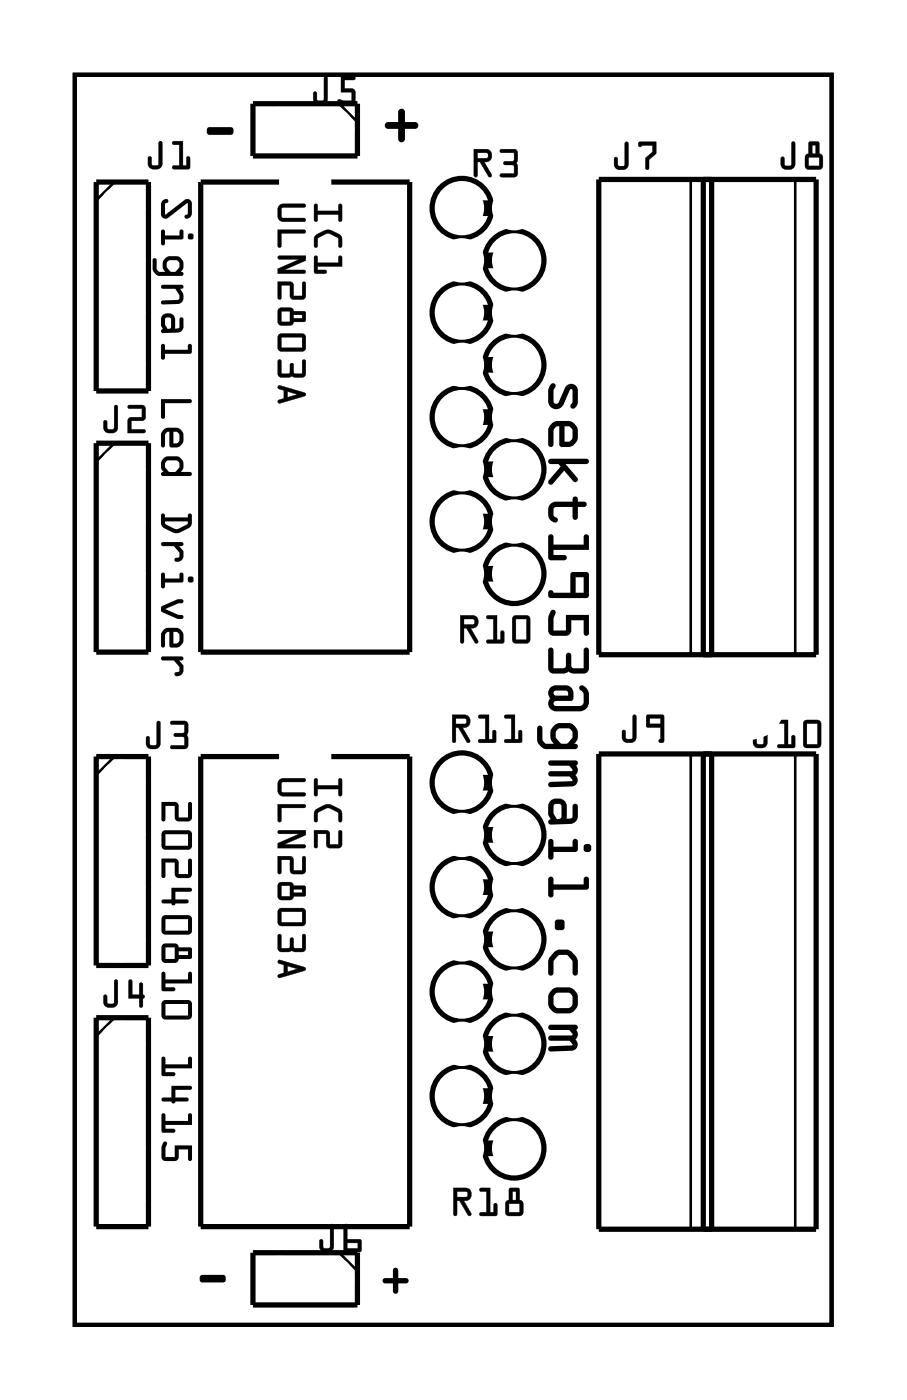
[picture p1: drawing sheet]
<svg xmlns="http://www.w3.org/2000/svg" width="44mm" height="68mm" viewBox="0 0 44 68" stroke-linecap="round" stroke-linejoin="round" font-family="sans-serif">
<path d="M3.6 3.6h36.8v60.8h-36.8z" fill="none" stroke="#000" stroke-width=".2"/>
<g fill="#000">
<path d="M10.1 6.2h1.1a.2 .2 0 0 1 .2 .2 .2 .2 0 0 1-.2 .2l-1.1-.1v-.1zM18.8 6l.6-.1v-.4a.17 .17 0 0 1 .1-.2 .17 .17 0 0 1 .2 .2v.4h.5a.17 .17 0 0 1 .1 .2 .17 .17 0 0 1-.1 .2h-.5v.5a.17 .17 0 0 1-.2 .1 .17 .17 0 0 1-.1-.1v-.5h-.6l-.1-.1zM23.5 15h.5v.5h-.5zM23.5 9.9h.5v.5h-.5zM23.5 17.5h.5v.5h-.5zM23.5 12.4h.5v.5h-.5zM23.5 25.1h.5v.5h-.5zM23.5 20h.5v.5h-.5zM23.5 37.8h.5v.5h-.5zM23.5 27.7h.5v.5h-.5zM23.5 22.6h.5v.5h-.5zM23.5 53.1h.5v.5h-.5z"/>
<path d="M23.5 48h.5v.5h-.5zM23.5 42.9h.5v.5h-.5zM23.5 55.6h.5v.5h-.5zM23.5 50.5h.5v.5h-.5zM23.5 45.4h.5v.5h-.5zM23.5 40.4h.5v.5h-.5zM9.7 62h1.1a.19 .19 0 0 1 .2 .2 .19 .19 0 0 1-.2 .2h-1l-.1-.2zM18.6 62.2h.5v-.4a.13 .13 0 0 1 .1-.1 .13 .13 0 0 1 .2 .1v.4h.3a.13 .13 0 0 1 .2 .1 .13 .13 0 0 1-.2 .1h-.3v.4a.13 .13 0 0 1-.2 .1 .13 .13 0 0 1-.1-.1v-.4h-.4z"/>
<path d="M3.6 3.6h36.8v60.8h-36.8zM3.6 3.6v60.8h36.8v-60.8z"/>
<path d="M7.7 6.9l.2 .1v1a.37 .37 0 0 1-.4 .2 .37 .37 0 0 1-.3-.2v-.3a.1 .1 0 0 1 .1-.1 .1 .1 0 0 1 .1 .1v.3h.3zM7.7 6.9v1.1h-.3l-.1-.4-.1 .1v.3a.35 .35 0 0 0 .3 .2 .35 .35 0 0 0 .4-.2v-1zM8.4 6.9h.5v1.2h.2v-.4a.1 .1 0 0 1 .1-.1 .1 .1 0 0 1 0 .1v.5h-.7a.1 .1 0 0 1-.1-.1 .1 .1 0 0 1 .1-.1l.2 .1v-1.1h-.3zM8.4 6.9v.1h.3v1.1h-.3v.1h.8v-.6l-.1 .1v.4h-.2v-1.2z"/>
<path d="M7.7 6.9l.2 .1v1a.36 .36 0 0 1-.4 .2 .36 .36 0 0 1-.3-.2v-.3l.1-.1 .1 .1v.3h.3zM8.4 6.9h.5v1.2h.2v-.4l.1-.1v.6h-.8v-.1h.3v-1.1h-.3z"/>
<path d="M7.9 9.8l.2-.1a.14 .14 0 0 1 .1 .1 .14 .14 0 0 1-.2 .1v.5l1-.7h.2l.1 .1v.6v.2h-.2a.14 .14 0 0 1-.1-.1 .14 .14 0 0 1 .1-.1v-.5l-.9 .7h-.2l-.2-.2zM7.9 11.2h.1v.3h.7v-.2a.1 .1 0 0 1 .1-.1 .1 .1 0 0 1 .1 .1v.3h-.9v.2a.1 .1 0 0 1-.1 .1 .1 .1 0 0 1-.1-.1zM9.1 11.5a.15 .15 0 0 1 .3 0 .15 .15 0 0 1-.3 0zM7.4 12.6h.2v.5l.1 .1h.3l-.1-.2v-.3l.1-.1 .3-.1h.5l.1 .2v.3a.2 .2 0 0 0 0 .4h-1.3l-.2-.2zM8.2 12.7l-.1 .3 .2 .2h.2l.2-.2v-.2l-.1-.1zM7.9 13.9h.9a.1 .1 0 0 1 .1 0 .1 .1 0 0 1-.1 .1 .42 .42 0 0 1 .1 .4 .42 .42 0 0 1-.3 .4h-.7a.1 .1 0 0 1-.1-.1 .1 .1 0 0 1 .1-.1h.8v-.2l-.2-.4h-.6zM7.9 15.3l.2-.1 .3 .1 .1 .2v.5l.2-.1v-.4a.1 .1 0 0 1 .1-.1 .1 .1 0 0 1 .1 .1v.5l-.2 .1-.8 .1a.1 .1 0 0 1-.1-.1 .1 .1 0 0 1 .1-.1l-.1-.2zM8 15.5v.3l.1 .2h.2v-.5zM7.9 16.8h.1v.2h1.1v-.2a.1 .1 0 0 1 .1-.1 .1 .1 0 0 1 .1 .1v.4h-1.3v.2a.1 .1 0 0 1-.1 .1 .1 .1 0 0 1-.1-.1zM7.8 19.4h1.4a.1 .1 0 0 1 .1 .1 .1 .1 0 0 1-.1 .1h-1.2v.7a.1 .1 0 0 1-.1 .1 .1 .1 0 0 1-.1-.1zM8 20.9l.2-.1h.4l.3 .2v.2v.3l-.1 .2-.5 .1-.1-.8h-.1l-.1 .2v.5a.1 .1 0 0 1-.1 .1 .1 .1 0 0 1-.1-.1v-.6zM8.4 21v.6h.2l.1-.2v-.3l-.1-.1zM8 22.3l.2-.1h.5a.46 .46 0 0 1 .2 .6l-.1 .2h.4a.1 .1 0 0 1 .1 .1 .1 .1 0 0 1-.1 .1h-1.3a.11 .11 0 0 1-.1-.2 .1 .1 0 0 1 .2 0l-.2-.3zM8.1 22.4l-.1 .3 .2 .2h.3l.2-.2v-.2l-.1-.1zM7.9 25h.1v.2h1.1v-.1a.1 .1 0 0 1 .1-.1 .1 .1 0 0 1 .1 .1v.5a.88 .88 0 0 1-1.3 .1l-.2-.2zM8 25.4l.1 .1 .5 .2 .5-.3zM7.9 26.4h.9a.1 .1 0 0 1 .1 .1 .1 .1 0 0 1-.1 .1h-.1l.2 .2a.36 .36 0 0 1 0 .4 .36 .36 0 0 1-.4 .1 .13 .13 0 0 1 0-.2 .13 .13 0 0 1 .2 0v-.2l-.2-.3h-.6zM7.9 27.9h.1v.2h.7v-.2a.1 .1 0 0 1 .1-.1 .1 .1 0 0 1 .1 .1v.4h-.9v.2a.1 .1 0 0 1-.1 .1 .1 .1 0 0 1-.1-.1zM9.1 28.2a.15 .15 0 0 1 .3 0 .15 .15 0 0 1-.3 0zM7.8 29.5l.8-.3 .2-.1a.1 .1 0 0 1 .1 .1 .1 .1 0 0 1-.1 .1l-.8 .3 .8 .3a.1 .1 0 0 1 .1 .1 .1 .1 0 0 1-.1 .1l-.9-.3zM8 30.6l.2-.1h.4l.3 .2v.2v.3l-.1 .2-.5 .1-.1-.8h-.1l-.1 .2v.5a.1 .1 0 0 1-.1 .1 .1 .1 0 0 1-.1-.1v-.6zM8.4 30.7v.6h.2l.1-.2v-.2l-.1-.2zM7.9 32l.9-.1a.1 .1 0 0 1 .1 .1 .1 .1 0 0 1-.1 .1h-.1l.2 .2a.36 .36 0 0 1 0 .4 .36 .36 0 0 1-.4 .2 .13 .13 0 0 1 0-.2 .13 .13 0 0 1 .2 0v-.3l-.2-.3h-.6z"/>
<path d="M7.9 9.8l.2-.1a.14 .14 0 0 1 .1 .1 .14 .14 0 0 1-.2 .1v.5l1-.7h.2l.1 .1v.6v.2h-.2a.14 .14 0 0 1-.1-.1 .14 .14 0 0 1 .1-.1v-.5l-.9 .7h-.2l-.2-.2zM7.9 9.8l-.1 .6 .2 .2h.2l.9-.7v.5a.1 .1 0 0 0-.1 .1 .1 .1 0 0 0 .1 .1l.2-.1v-.8h-.3l-1 .7v-.5h.1a.1 .1 0 0 0 .1-.1 .1 .1 0 0 0-.1-.1zM7.9 11.2h.1v.3h.7v-.2a.1 .1 0 0 1 .1-.1 .1 .1 0 0 1 .1 .1v.3h-.9v.2a.1 .1 0 0 1-.1 .1 .1 .1 0 0 1-.1-.1zM7.9 11.2l-.1 .6a.1 .1 0 0 0 .1 .1 .1 .1 0 0 0 .1-.1v-.2h.9v-.3a.1 .1 0 0 0-.1-.1 .1 .1 0 0 0-.1 .1v.2h-.7v-.3zM9.1 11.5a.15 .15 0 0 1 .3 0 .15 .15 0 0 1-.3 0zM9.1 11.5a.15 .15 0 0 0 .3 0 .15 .15 0 0 0-.3 0zM7.4 12.6h.2l.1 .6h.3l-.1-.2 .1-.4 .3-.1h.4l.2 .3-.1 .4a.1 .1 0 0 1 .1 .1 .1 .1 0 0 1-.1 .1h-1.2l-.2-.2zM7.4 12.6v.6l.2 .2h1.2a.1 .1 0 0 0 .1-.1 .1 .1 0 0 0-.1-.1l.1-.4-.2-.3h-.4l-.3 .1-.1 .4 .1 .2h-.3l-.1-.6zM8.2 12.7l-.1 .3 .2 .2h.2l.2-.2v-.2l-.1-.1zM8.2 12.7h.4l.1 .1v.2l-.2 .2h-.2l-.2-.2zM7.9 13.9l.9-.1a.1 .1 0 0 1 .1 .1 .1 .1 0 0 1-.1 .1 .43 .43 0 0 1-.2 .8h-.7a.1 .1 0 0 1-.1-.1 .1 .1 0 0 1 .1-.1h.8v-.2l-.2-.4h-.6zM7.9 13.9v.1h.6l.2 .4v.2h-.8a.1 .1 0 0 0-.1 .1 .1 .1 0 0 0 .1 .1h.7a.37 .37 0 0 0 .3-.6l-.1-.2a.1 .1 0 0 0 .1-.1 .1 .1 0 0 0-.1 0zM7.9 15.3l.2-.1 .3 .1 .1 .2v.5l.2-.1v-.4a.1 .1 0 0 1 .1-.1 .1 .1 0 0 1 .1 .1v.5l-.2 .2h-.8a.1 .1 0 0 1-.1-.1 .1 .1 0 0 1 .1-.1l-.1-.2zM7.9 15.3l-.1 .5 .1 .2a.1 .1 0 0 0-.1 .1 .1 .1 0 0 0 .1 .1l.8-.1 .2-.1v-.5a.1 .1 0 0 0-.1-.1 .1 .1 0 0 0-.1 .1v.4l-.2 .1v-.5l-.1-.2-.3-.1zM8.1 15.5l-.1 .3 .1 .2h.2v-.5zM8 15.5h.3v.5h-.2l-.1-.2zM7.9 16.8h.1v.2h1.1v-.2a.1 .1 0 0 1 .1-.1 .1 .1 0 0 1 .1 .1v.4h-1.3v.2a.1 .1 0 0 1-.1 .1 .1 .1 0 0 1-.1-.1zM7.9 16.8l-.1 .6a.1 .1 0 0 0 .1 .1 .1 .1 0 0 0 .1-.1v-.2h1.3v-.4a.1 .1 0 0 0-.1-.1 .1 .1 0 0 0-.1 .1v.2h-1.1v-.2zM7.8 19.4h1.4a.1 .1 0 0 1 .1 .1 .1 .1 0 0 1-.1 .1h-1.2v.7a.1 .1 0 0 1-.1 .1 .1 .1 0 0 1-.1-.1zM7.8 19.4v.9a.1 .1 0 0 0 .1 .1 .1 .1 0 0 0 .1-.1v-.7h1.2a.1 .1 0 0 0 .1-.1 .1 .1 0 0 0-.1-.1zM8 20.9l.2-.1h.4l.3 .2v.2v.3l-.1 .2-.5 .1-.1-.1v-.7h-.1l-.1 .2v.5a.1 .1 0 0 1-.1 .1 .1 .1 0 0 1-.1-.1v-.6zM8 20.9l-.2 .2v.6a.1 .1 0 0 0 .1 .1 .1 .1 0 0 0 .1-.1v-.5l.1-.2h.1l.1 .8 .5-.1 .1-.2v-.3l-.1-.2-.2-.2h-.4zM8.4 21v.6h.2l.1-.2v-.3l-.1-.1zM8.4 21h.2l.1 .1v.3l-.1 .2h-.2zM8 22.3l.2-.1h.5l.2 .4v.2l-.1 .2h.4a.1 .1 0 0 1 .1 .1 .1 .1 0 0 1-.1 .1h-1.3a.11 .11 0 0 1-.1-.2 .1 .1 0 0 1 .2 0l-.2-.3zM8 22.3l-.2 .3 .2 .4a.1 .1 0 0 0-.2 0 .1 .1 0 0 0 .1 .1h1.3a.1 .1 0 0 0 .1 0 .1 .1 0 0 0-.1-.1h-.4l.1-.4-.2-.4h-.5zM8.1 22.4l-.1 .3 .2 .2h.3l.2-.2v-.2l-.1-.1zM8.1 22.4h.5l.1 .1v.2l-.2 .2h-.3l-.2-.2zM7.9 25h.1v.2h1.1v-.1a.1 .1 0 0 1 .1-.1 .1 .1 0 0 1 .1 .1v.4l-.1 .1-.6 .3-.7-.3zM7.9 25v.6l.7 .3 .6-.3 .1-.1v-.4a.1 .1 0 0 0-.1-.1 .1 .1 0 0 0-.1 .1v.1h-1.1v-.2zM8 25.4l.1 .1 .5 .2 .5-.3zM8 25.4h1.1l-.5 .3-.5-.2zM7.9 26.4h.9a.1 .1 0 0 1 .1 .1 .1 .1 0 0 1-.1 .1h-.1l.2 .2a.36 .36 0 0 1 0 .4 .36 .36 0 0 1-.4 .1 .13 .13 0 0 1 0-.2 .13 .13 0 0 1 .2 0v-.2l-.2-.3h-.6zM7.9 26.4v.1l.6 .1 .2 .3v.2a.12 .12 0 0 0-.2 .1 .12 .12 0 0 0 0 .1 .35 .35 0 0 0 .4-.1 .35 .35 0 0 0 0-.4l-.2-.2h.1a.1 .1 0 0 0 .1-.1 .1 .1 0 0 0-.1-.1zM7.9 27.9h.1v.2h.7v-.2a.1 .1 0 0 1 .1-.1 .1 .1 0 0 1 .1 .1v.4h-.9v.2a.1 .1 0 0 1-.1 .1 .1 .1 0 0 1-.1-.1zM7.9 27.9l-.1 .6a.1 .1 0 0 0 .1 .1 .1 .1 0 0 0 .1-.1v-.2h.9v-.4a.1 .1 0 0 0-.1-.1 .1 .1 0 0 0-.1 .1v.2h-.7v-.2zM9.1 28.2a.15 .15 0 0 1 .3 0 .15 .15 0 0 1-.3 0zM9.1 28.2a.15 .15 0 0 0 .3 0 .15 .15 0 0 0-.3 0zM7.8 29.5l.8-.3 .2-.1a.1 .1 0 0 1 .1 .1 .1 .1 0 0 1-.1 .1l-.8 .3 .8 .3a.1 .1 0 0 1 .1 .1 .1 .1 0 0 1-.1 .1l-.9-.3zM7.8 29.5l.1 .3 .9 .3a.1 .1 0 0 0 .1-.1 .1 .1 0 0 0-.1-.1l-.8-.3 .8-.3a.1 .1 0 0 0 .1-.1 .1 .1 0 0 0-.1-.1l-.2 .1zM8 30.6l.2-.1h.4l.3 .2v.2v.3l-.1 .2-.5 .1-.1-.1v-.7h-.1l-.1 .2v.5a.1 .1 0 0 1-.1 .1 .1 .1 0 0 1-.1-.1v-.6zM8 30.6l-.2 .2v.6a.1 .1 0 0 0 .1 .1 .1 .1 0 0 0 .1-.1v-.5l.1-.2h.1l.1 .8 .5-.1 .1-.2v-.3l-.1-.2-.2-.2h-.4zM8.4 30.7v.6h.2l.1-.2v-.2l-.1-.2zM8.4 30.7h.2l.1 .2v.2l-.1 .2h-.2zM7.9 32l.9-.1a.1 .1 0 0 1 .1 .1 .1 .1 0 0 1-.1 .1h-.1l.2 .2a.36 .36 0 0 1 0 .4 .36 .36 0 0 1-.4 .2 .13 .13 0 0 1 0-.2 .13 .13 0 0 1 .2 0v-.3l-.2-.3h-.6zM7.9 32v.1h.6l.2 .3v.3a.12 .12 0 0 0-.2 0 .12 .12 0 0 0 0 .2 .35 .35 0 0 0 .4-.2 .35 .35 0 0 0 0-.4l-.2-.2h.1a.1 .1 0 0 0 .1-.1 .1 .1 0 0 0-.1-.1z"/>
<path d="M10.1 6.2h1.1a.2 .2 0 0 1 .2 .2 .2 .2 0 0 1-.2 .2l-1.1-.1v-.1zM10.1 6.2v.2v.1l1.1 .1a.19 .19 0 0 0 .2-.2 .19 .19 0 0 0-.2-.2z"/>
<path d="M13.6 10l.2-.1h1l.1 .1-.1 .1h-1.1v.4l.1 .1h1l.1 .1-1.2 .1-.2-.3zM13.5 11.2h1.3l.1 .1-.1 .1h-1.1v.6h-.1h-.1zM13.5 12.5l1.4-.1v.3l-1.1 .4h1l.1 .2h-1.4v-.2l1.1-.5h-1zM13.5 13.7l.7 .1 .1 .6h.4v-.6l.1-.1 .1 .8-.2 .1h-.5l-.1-.2v-.5h-.4v.6l-.1 .1zM13.6 15h.5l.2 .1h.5l.1 .5-.6 .1-.2 .1h-.5l-.1-.1zM13.7 15.1v.6h.4v-.6zM14.3 15.3v.2h.4v-.2zM13.6 16.3l1.2-.1 .1 .2v.6l-.2 .1h-1.1l-.1-.2zM13.7 16.4v.5h1v-.5zM13.5 17.5h.2v.7h.4v-.5h.1h.1v.5h.4v-.6l.1-.1 .1 .7-.2 .2-.5-.1h-.6l-.1-.1zM13.5 18.8l1.3 .3 .1 .1-1.3 .4-.1-.1 .3-.1v-.4l-.3-.1zM14 19v.3l.5-.1z"/>
<path d="M13.6 10l.2-.1h1a.1 .1 0 0 1 .1 .1 .1 .1 0 0 1-.1 .1h-1l-.1 .1v.4h1.1a.1 .1 0 0 1 .1 .1 .1 .1 0 0 1-.1 .1h-1.1l-.2-.3zM13.6 10l-.1 .5 .2 .3 1.2-.1-.1-.1h-1l-.1-.1v-.4h1.1l.1-.1-.1-.1h-1zM13.5 11.2h1.3a.1 .1 0 0 1 .1 .1 .1 .1 0 0 1-.1 .1h-1.1v.6a.1 .1 0 0 1-.1 .1 .1 .1 0 0 1-.1-.1zM13.5 11.2v.8h.1h.1v-.7h1.1h.1l-.1-.1zM13.5 12.5l1.4-.1v.3l-1.1 .4h1a.1 .1 0 0 1 .1 .1 .1 .1 0 0 1-.1 .1h-1.3v-.2l1.1-.5h-1h-.1zM13.5 12.5l.1 .1h1l-1.1 .5v.2l1.4-.1-.1-.1h-1l1.1-.4v-.3zM13.5 13.7h.7l.1 .7h.4v-.6a.1 .1 0 0 1 .1-.1 .1 .1 0 0 1 .1 .1v.6l-.1 .2-.7-.1v-.6h-.4v.6a.1 .1 0 0 1-.1 .1 .1 .1 0 0 1-.1-.1zM13.5 13.7l.1 .9 .1-.1v-.6h.4v.5l.1 .1 .5 .1 .1-.1v-.8l-.1 .1v.6h-.4l-.1-.6zM13.6 15h.5l.2 .1h.5l.1 .5-.6 .1-.2 .1h-.5l-.1-.1zM13.6 15l-.1 .7 .1 .1h.5l.2-.2h.6l-.1-.4-.5-.1-.2-.1zM13.7 15.1v.6h.4v-.6zM13.7 15.1h.4v.6h-.4zM14.3 15.3v.2h.4v-.2zM14.3 15.3h.4v.2h-.4zM13.6 16.3l1.2-.1 .1 .2v.6l-.2 .1h-1.1l-.1-.2zM13.6 16.3l-.1 .6 .1 .2h1.1l.1-.1 .1-.6-.1-.2zM13.7 16.4v.5h1v-.5zM13.7 16.4h1v.5h-1zM13.5 17.5h.2v.7l.4-.1v-.4a.1 .1 0 0 1 .1-.1 .1 .1 0 0 1 .1 .1v.4l.4 .1v-.6a.1 .1 0 0 1 .1-.1 .1 .1 0 0 1 .1 .1v.6l-.1 .2-.6-.1-.5 .1-.2-.2zM13.5 17.5v.7l.1 .1h.6h.5l.1-.1v-.7l-.1 .1v.6h-.4v-.5h-.1h-.1v.5h-.4v-.7zM13.5 18.8l1.3 .3 .1 .1-1.3 .4-.1-.1 .3-.1v-.4l-.3-.1zM13.5 18.8l.1 .1 .2 .1v.4l-.3 .1 .1 .1 1.3-.4-.1-.1zM14 19v.3l.5-.1zM14 19l.5 .2-.5 .1z"/>
<path d="M15.8 3.7l.1 .1v1a.37 .37 0 0 1-.3 .3 .37 .37 0 0 1-.4-.3v-.3a.1 .1 0 0 1 .1-.1 .1 .1 0 0 1 .1 .1v.4h.3zM15.8 3.7v1.1l-.4 .1-.1-.4h-.1v.3a.35 .35 0 0 0 .4 .3 .35 .35 0 0 0 .3-.3v-1zM16.6 3.7h.6a.1 .1 0 0 1 .1 .1 .1 .1 0 0 1-.1 .1h-.4v.4l.4 .1 .1 .6-.2 .1-.6-.1a.1 .1 0 0 1-.1-.1 .1 .1 0 0 1 .1-.1l.6 .1v-.4h-.5zM16.6 3.7v.8h.5v.4l-.6-.1-.1 .2 .3 .1h.5l.1-.2v-.5l-.1-.1h-.5v-.4h.5l.1-.1z"/>
<path d="M15.8 3.7l.1 .1v1a.36 .36 0 0 1-.3 .3 .36 .36 0 0 1-.4-.3v-.3h.1h.1v.4l.3-.1zM16.6 3.7h.6l.1 .1-.1 .1h-.4v.4h.4l.1 .1v.6l-.2 .1h-.4a.15 .15 0 0 1-.2 0 .15 .15 0 0 1 0-.3l.6 .1v-.4h-.5z"/>
<path d="M15.3 9.9l.1 .1v.3h1.1v-.3l.1-.1v.8h-.1v-.3h-1.1v.3l-.1 .1zM15.4 11.4l.5-.2h.2l.5 .3v.5h-.1l-.1-.4-.5-.2-.4 .2-.1 .4h-.1v-.4zM15.3 12.5h.1v.3h1.1v-.3l.1-.1v.6h-1.2v.1h.4l.1 .2h-.6z"/>
<path d="M15.3 9.9l.1 .1v.3h1.1l-.1-.3a.1 .1 0 0 1 .1-.1 .1 .1 0 0 1 .1 .1v.7a.1 .1 0 0 1-.1 .1 .1 .1 0 0 1-.1-.1l.1-.3h-1.1l.1 .3a.1 .1 0 0 1-.1 .1 .1 .1 0 0 1-.1-.1zM15.3 9.9v.9l.1-.1v-.3h1.1v.3h.1v-.8l-.1 .1v.3h-1.1v-.3zM15.4 11.4l.5-.2h.2l.5 .3v.5a.1 .1 0 0 1-.1 .1 .1 .1 0 0 1-.1-.1v-.4l-.5-.2-.4 .2v.4a.1 .1 0 0 1-.1 .1 .1 .1 0 0 1-.1-.1zM15.4 11.4l-.1 .2v.4h.1v-.4l.5-.3 .5 .3 .1 .4h.1v-.5l-.5-.3a.77 .77 0 0 0-.7 .2zM15.3 12.5h.1v.3h1.1l-.1-.3a.1 .1 0 0 1 .1-.1 .1 .1 0 0 1 .1 .1v.5h-1.2v.1h.4a.1 .1 0 0 1 .1 .1 .1 .1 0 0 1-.1 .1h-.5zM15.3 12.5v.8l.6-.1-.1-.1h-.4v-.2l1.2 .1v-.5h-.1v.3h-1.1v-.3z"/>
<path d="M18.8 6l.6-.1v-.4a.17 .17 0 0 1 .1-.2 .17 .17 0 0 1 .2 .2v.4h.5a.17 .17 0 0 1 .1 .2 .17 .17 0 0 1-.1 .2h-.5v.5a.17 .17 0 0 1-.2 .1 .17 .17 0 0 1-.1-.1v-.5h-.6l-.1-.1zM18.8 6l-.1 .2 .1 .1h.6v.5a.16 .16 0 0 0 .1 .1 .16 .16 0 0 0 .2-.1v-.5h.5a.16 .16 0 0 0 .1-.2 .16 .16 0 0 0-.1-.2h-.5v-.4a.16 .16 0 0 0-.2-.2 .16 .16 0 0 0-.1 .2v.4z"/>
<path d="M23 7.2h.6a.32 .32 0 0 1 .3 .4 .32 .32 0 0 1-.4 .3l.4 .6a.1 .1 0 0 1 0 .1 .1 .1 0 0 1-.2 0l-.4-.7h-.1v.6a.1 .1 0 0 1-.1 .1 .1 .1 0 0 1-.1-.1zM23 7.3l.1 1.3 .1-.1v-.6h.1l.4 .7h.2l-.4-.7a.31 .31 0 0 0 .4-.3 .31 .31 0 0 0-.3-.3zM23.2 7.4v.3l.5-.1v-.2zM23.2 7.4h.5v.2l-.5 .1zM24.3 7.3l.7-.1 .2 .2-.1 .5 .1 .6-.2 .1h-.6a.1 .1 0 0 1-.1-.1 .1 .1 0 0 1 .1-.1h.6v-.3l-.4-.1a.1 .1 0 0 1-.1-.1 .1 .1 0 0 1 .1-.1h.4v-.4h-.6zM24.3 7.3l.1 .1h.6v.4l-.5 .1v.1h.5v.4h-.6l-.1 .2h.8l.1-.2-.1-.5v-.5l-.1-.1z"/>
<path d="M23 7.3h.6a.31 .31 0 0 1 .3 .3 .31 .31 0 0 1-.4 .3l.4 .7h-.1l-.5-.7h-.1v.6l-.1 .1zM23.2 7.4v.3l.5-.1v-.2zM24.3 7.3h.7l.2 .1-.1 .5 .1 .5-.1 .2h-.8l.1-.2h.6v-.4h-.5v-.1l.5-.1v-.4h-.6z"/>
<path d="M26.8 18.7a.17 .17 0 0 1 .2 .1 .17 .17 0 0 1-.1 .2v.6h.1h.2l.3-.7a.33 .33 0 0 1 .3-.2 .33 .33 0 0 1 .3 .3v.5l-.2 .3a.14 .14 0 0 1-.2 0 .14 .14 0 0 1 .1-.2v-.6v-.1l-.4 .8a.39 .39 0 0 1-.4 .2 .39 .39 0 0 1-.3-.4v-.5zM26.8 20.6a1.05 1.05 0 0 1 .9-.1l.2 .1a.63 .63 0 0 1 .2 .7l-.1 .3a.68 .68 0 0 1-.8 .1v-1l-.2 .1-.1 .1v.7a.13 .13 0 0 1-.1 .1 .13 .13 0 0 1-.1-.1v-.7zM27.4 20.7v.8h.3l.1-.2v-.4l-.1-.2zM26.7 22.3h1.8a.13 .13 0 0 1 .1 .1 .13 .13 0 0 1-.1 .2h-1l.6 .6a.13 .13 0 0 1-.1 .2 .13 .13 0 0 1-.1 0l-.5-.5-.5 .6a.13 .13 0 0 1-.2 0 .13 .13 0 0 1 0-.1l.6-.7-.1-.1h-.5zM26.8 24.5l.2-.1h.8v-.1a.14 .14 0 0 1 .2-.2 .13 .13 0 0 1 .1 .2v.1h.3a.13 .13 0 0 1 .1 .1 .13 .13 0 0 1-.1 .2h-.3v.5a.13 .13 0 0 1-.1 .1 .13 .13 0 0 1-.2-.1v-.5h-.8l-.1 .1 .1 .3a.14 .14 0 0 1 .1 .2 .14 .14 0 0 1-.1 .1h-.1a.63 .63 0 0 1-.1-.9zM26.7 26l.2 .1v.4h1.5v-.4a.13 .13 0 0 1 .1-.1 .13 .13 0 0 1 .1 .1v.6h-1.7v.3h.5a.13 .13 0 0 1 .2 .1 .13 .13 0 0 1-.2 .1h-.6h-.1zM26.7 28.7h.1l.1 .1h.8l.1-.9 .7-.1 .1 .1v1.1v.1h-1.8l-.1-.1zM28 28.1v.7h.4v-.7zM26.8 29.7h.1l.1 .1-.1 .3v.6h.6v-.8h1.1v.9a.13 .13 0 0 1-.1 .1 .13 .13 0 0 1-.1-.1v-.6h-.6v.6l-.2 .1h-.7l-.2-.1v-.8zM26.7 31.5l.2 .1v.9h.6v-.6a.13 .13 0 0 1 .1-.2 .14 .14 0 0 1 .2 .2v.6h.6v-.9a.13 .13 0 0 1 .1-.1 .13 .13 0 0 1 .1 .1v.9v.2a.92 .92 0 0 1-.8 0h-.2h-.1a.92 .92 0 0 1-.8 0v-.2zM26.8 33.4a.81 .81 0 0 1 1.1 .2v.4l-.1 .1h-.8a.12 .12 0 0 0-.1 .1 .12 .12 0 0 0 .1 .1h1.3l.1-.2-.1-.4a.17 .17 0 0 1-.1-.2 .17 .17 0 0 1 .1-.2 .69 .69 0 0 1 .3 .7 .69 .69 0 0 1-.4 .6h-1.2a.38 .38 0 0 1-.3-.2 .38 .38 0 0 1 .1-.4 .37 .37 0 0 1 0-.6zM26.9 33.6l.1 .2h.6l-.1-.2zM26.2 35.3l.2 .1v.7l.2 .1h.3l-.1-.4v-.3l.1-.2 .3-.1h.6l.2 .2 .1 .2v.4l-.2 .2a.13 .13 0 0 1 .2 .1 .13 .13 0 0 1-.1 .1h-1.6l-.3-.3zM27.1 35.5l-.1 .4 .3 .3h.3l.2-.3v-.3l-.1-.2h-.5zM26.7 37h1.3a.13 .13 0 0 1 .1 .1 .13 .13 0 0 1-.1 .1 .31 .31 0 0 1 0 .5l.1 .2-.2 .3-1.1 .1a.13 .13 0 0 1-.1-.1 .13 .13 0 0 1 .1-.2l1-.1-.1-.1h-.9a.13 .13 0 0 1-.1-.2 .13 .13 0 0 1 .1-.1h1v-.1l-.1-.2h-1zM26.8 38.9l.2-.1a.42 .42 0 0 1 .6 .4l-.1 .6 .3-.1v-.5a.13 .13 0 0 1 .2-.1 .13 .13 0 0 1 .1 .1v.5a.38 .38 0 0 1-.4 .4h-.9a.13 .13 0 0 1-.1-.1 .13 .13 0 0 1 .1-.2l-.1-.2v-.4zM26.9 39.1v.5l.2 .2h.1l.1-.1v-.5l-.1-.1zM26.7 40.8l.2 .1v.3h.9v-.3a.13 .13 0 0 1 .2-.1 .13 .13 0 0 1 .1 .1v.4l-.1 .1h-1.1v.3a.13 .13 0 0 1-.1 .1 .13 .13 0 0 1-.1-.1zM28.3 41.2a.2 .2 0 0 1 .4 0 .2 .2 0 0 1-.4 0zM26.7 42.7h.2v.3h1.5v-.2a.13 .13 0 0 1 .1-.2 .13 .13 0 0 1 .1 .2v.5h-1.7v.2a.13 .13 0 0 1-.1 .1 .13 .13 0 0 1-.1-.1zM27 44.8h.4v.4h-.4zM26.9 46.3a.75 .75 0 0 1 1.2 .3v.7a.13 .13 0 0 1-.1 .1 .13 .13 0 0 1-.2-.1v-.6l-.3-.3-.3 .1-.3 .2v.6a.13 .13 0 0 1-.1 .1 .13 .13 0 0 1-.1-.1v-.7zM26.8 48.2a1.05 1.05 0 0 1 .9-.2l.2 .2a.64 .64 0 0 1 .2 .6l-.2 .3a1.02 1.02 0 0 1-.8 .2l-.2-.1-.2-.3v-.5zM27 48.3l-.1 .1v.4l.2 .2h.5h.2v-.5l-.1-.2zM26.7 49.9l1.3-.1a.13 .13 0 0 1 .1 .1 .13 .13 0 0 1-.1 .2 .31 .31 0 0 1 0 .4l.1 .3-.2 .3h-1.1a.13 .13 0 0 1-.1-.1 .13 .13 0 0 1 .1-.1l1-.1-.1-.2h-.9a.13 .13 0 0 1-.1-.1 .13 .13 0 0 1 .1-.1h1v-.1l-.1-.2h-1z"/>
<path d="M26.8 18.7a.13 .13 0 0 1 .2 0 .13 .13 0 0 1 0 .2l-.1 .6 .1 .1h.2l.3-.8 .3-.1 .2 .1a.99 .99 0 0 1-.1 1 .13 .13 0 0 1-.1 0 .13 .13 0 0 1-.1-.1l.1-.2v-.5v-.1l-.4 .8a.39 .39 0 0 1-.4 .2 .39 .39 0 0 1-.3-.4v-.5zM26.8 18.7a.87 .87 0 0 0 .1 1.2h.3l.1-.1 .5-.9v.1v.5a.17 .17 0 0 0-.1 .2 .17 .17 0 0 0 .2 .2v-.1a.97 .97 0 0 0 .1-1l-.2-.1-.3 .1-.3 .8h-.2l-.1-.1v-.6a.14 .14 0 0 0 .1-.2 .14 .14 0 0 0-.2 0zM26.8 20.6a1.05 1.05 0 0 1 .9-.1l.4 .3-.1 .7-.2 .2h-.6v-1h-.1l-.2 .2v.7a.13 .13 0 0 1-.1 .1 .13 .13 0 0 1-.1-.1v-.7zM26.8 20.6l-.1 .3v.7a.13 .13 0 0 0 .1 .1 .13 .13 0 0 0 .1-.1v-.7l.1-.1 .2-.1v.9l.1 .1a.57 .57 0 0 0 .7-.1l.1-.3a.66 .66 0 0 0-.2-.7l-.2-.1a1.05 1.05 0 0 0-.9 .1zM27.4 20.7v.8h.3l.1-.2v-.4l-.1-.2zM27.4 20.7h.3l.1 .2v.4l-.1 .2h-.3zM26.7 22.3h1.8a.13 .13 0 0 1 .1 .1 .13 .13 0 0 1-.1 .2h-1l.6 .6a.13 .13 0 0 1 0 .2 .13 .13 0 0 1-.2 0l-.5-.5-.5 .6a.13 .13 0 0 1-.2 .1 .13 .13 0 0 1 0-.2l.6-.7-.1-.1h-.5zM26.7 22.3v.3h.5l.1 .1-.6 .7a.13 .13 0 0 0 0 .1 .13 .13 0 0 0 .2 0l.5-.6 .5 .5a.13 .13 0 0 0 .1 0 .13 .13 0 0 0 .1-.2l-.6-.6h1a.13 .13 0 0 0 .1-.2 .13 .13 0 0 0-.1-.1zM26.8 24.5l.2-.1h.8v-.1a.14 .14 0 0 1 .2-.2 .13 .13 0 0 1 .1 .2v.1h.3a.13 .13 0 0 1 .1 .1 .13 .13 0 0 1-.1 .2h-.3v.5a.13 .13 0 0 1-.1 .1 .13 .13 0 0 1-.2-.1v-.5h-.8l-.1 .1 .1 .3a.14 .14 0 0 1 .1 .2 .14 .14 0 0 1-.1 .1h-.1a.63 .63 0 0 1-.1-.9zM26.8 24.5a.55 .55 0 0 0 .2 .9 .15 .15 0 0 0 .1-.2 .15 .15 0 0 0-.2-.1v-.3l.1-.1h.8v.5a.13 .13 0 0 0 .2 .1 .13 .13 0 0 0 .1-.1v-.5h.3a.13 .13 0 0 0 .1-.2 .13 .13 0 0 0-.1-.1h-.3v-.1a.13 .13 0 0 0-.1-.2 .14 .14 0 0 0-.2 .2v.1h-.8zM26.7 26l.2 .1v.4h1.5v-.4a.13 .13 0 0 1 .1-.1 .13 .13 0 0 1 .1 .1v.6h-1.7v.3h.5a.13 .13 0 0 1 .2 .1 .13 .13 0 0 1-.2 .1h-.6h-.1zM26.7 26v1.2h.1h.6a.13 .13 0 0 0 .2-.1 .13 .13 0 0 0-.2-.1h-.5v-.3h1.7v-.6a.13 .13 0 0 0-.1-.1 .13 .13 0 0 0-.1 .1v.4h-1.5v-.4zM26.7 28.7h.1l.1 .1h.8l.1-.9 .7-.1 .1 .1v1.1v.1h-1.8l-.1-.1zM26.7 28.7v.3l.1 .1h1.8v-.1v-1.1l-.1-.1-.7 .1-.1 .9h-.8l-.1-.1zM28 28.1v.7h.4v-.7zM28 28.1h.4v.7h-.4zM26.8 29.7h.1l.1 .1-.1 .3v.6h.6v-.8h1.1v.9a.13 .13 0 0 1-.1 .1 .13 .13 0 0 1-.1-.1v-.6h-.6v.6l-.2 .1h-.7l-.2-.1v-.8zM26.8 29.7l-.1 .3v.8l.2 .1h.7l.2-.1v-.6h.6v.6a.13 .13 0 0 0 .1 .1 .13 .13 0 0 0 .1-.1v-.9h-1.1v.8h-.6v-.6l.1-.3-.1-.1zM26.7 31.5l.2 .1v.9h.6v-.6a.13 .13 0 0 1 .1-.2 .14 .14 0 0 1 .2 .2v.6h.6v-.9a.13 .13 0 0 1 .1-.1 .13 .13 0 0 1 .1 .1v.9v.2a.92 .92 0 0 1-.8 0h-.2h-.1a.92 .92 0 0 1-.8 0v-.2zM26.7 31.5v1v.2a.92 .92 0 0 0 .8 0h.1h.2a.92 .92 0 0 0 .8 0v-.2v-.9a.13 .13 0 0 0-.1-.1 .13 .13 0 0 0-.1 .1v.9h-.6v-.6a.14 .14 0 0 0-.2-.2 .13 .13 0 0 0-.1 .2v.6h-.6v-.9zM26.8 33.4a.81 .81 0 0 1 1.1 .2v.4l-.1 .1h-.8a.12 .12 0 0 0-.1 .1 .12 .12 0 0 0 .1 .1h1.3l.1-.1v-.4l-.2-.4 .1-.1 .2 .2a.71 .71 0 0 1-.3 1.1h-1.2a.38 .38 0 0 1-.3-.2 .38 .38 0 0 1 .1-.4 .38 .38 0 0 1 0-.6zM26.8 33.4a.38 .38 0 0 0 0 .6 .38 .38 0 0 0-.1 .4 .38 .38 0 0 0 .3 .2h1.2a.46 .46 0 0 0 .4-.5 .63 .63 0 0 0-.3-.8 .17 .17 0 0 0-.1 .2 .17 .17 0 0 0 .1 .2l.1 .4-.1 .2h-1.3a.13 .13 0 0 1-.1-.1 .13 .13 0 0 1 .1-.1h.8a.48 .48 0 0 0-.3-.8h-.5zM26.9 33.6l.1 .2h.6l-.1-.2zM26.9 33.6h.6l.1 .2h-.6zM26.2 35.3l.2 .1v.7l.2 .1h.3l-.1-.4v-.3l.1-.2 .3-.1h.6l.2 .2 .1 .2v.4l-.2 .2a.13 .13 0 0 1 .2 .1 .13 .13 0 0 1-.1 .1h-1.6l-.3-.3zM26.2 35.3l-.1 .8 .3 .3h1.6a.13 .13 0 0 0 .1-.1 .13 .13 0 0 0-.2-.1l.2-.2v-.4l-.1-.2-.2-.2h-.6l-.3 .1-.1 .2v.3l.1 .4h-.3l-.2-.1v-.7zM27.1 35.5l-.1 .4 .3 .3h.3l.2-.3v-.3l-.1-.2zM27.1 35.5l.1-.1h.5l.1 .2v.3l-.2 .3h-.3l-.3-.3zM26.7 37h1.3a.13 .13 0 0 1 .1 .1 .13 .13 0 0 1-.1 .1 .31 .31 0 0 1 0 .5 .31 .31 0 0 1 .1 .3 .31 .31 0 0 1-.3 .2l-1 .1a.13 .13 0 0 1-.1-.1 .13 .13 0 0 1 .1-.2l1-.1-.1-.1h-.9a.13 .13 0 0 1-.1-.2 .13 .13 0 0 1 .1-.1h1v-.1l-.1-.2h-1zM26.7 37v.2h1l.1 .2v.1h-1a.13 .13 0 0 0-.1 .1 .13 .13 0 0 0 .1 .2h.9l.1 .1-1 .1a.13 .13 0 0 0-.1 .2 .13 .13 0 0 0 .1 .1l1.1-.1 .2-.3-.1-.2a.31 .31 0 0 0 0-.5 .13 .13 0 0 0 .1-.1 .13 .13 0 0 0-.1-.1zM26.8 38.9l.2-.1a.42 .42 0 0 1 .6 .4l-.1 .6 .3-.1v-.5a.13 .13 0 0 1 .2-.1 .13 .13 0 0 1 .1 .1v.5a.38 .38 0 0 1-.4 .4h-.9a.13 .13 0 0 1-.1-.1 .13 .13 0 0 1 .1-.2l-.1-.2v-.4zM26.8 38.9l-.1 .3v.4l.1 .2a.13 .13 0 0 0-.1 .2 .13 .13 0 0 0 .1 .1h.9a.38 .38 0 0 0 .4-.4v-.5a.13 .13 0 0 0-.1-.1 .13 .13 0 0 0-.2 .1v.5l-.3 .1 .1-.6a.46 .46 0 0 0-.4-.4 .46 .46 0 0 0-.4 .1zM26.9 39.1v.5l.2 .2h.1l.1-.1v-.5l-.1-.1zM26.9 39.1h.3l.1 .1v.5l-.1 .1h-.1l-.2-.2zM26.7 40.8l.2 .1v.3h.9v-.3a.13 .13 0 0 1 .2-.1 .13 .13 0 0 1 .1 .1v.4l-.1 .1h-1.1v.3a.13 .13 0 0 1-.1 .1 .13 .13 0 0 1-.1-.1zM26.7 40.8v.9a.13 .13 0 0 0 .1 .1 .13 .13 0 0 0 .1-.1v-.3h1.1l.1-.5a.13 .13 0 0 0-.1-.1 .13 .13 0 0 0-.2 .1v.3h-.9v-.3zM28.3 41.2a.25 .25 0 0 1 .5 0 .25 .25 0 0 1-.5 0zM28.4 41.2a.2 .2 0 0 0 .4 0 .2 .2 0 0 0-.4 0zM26.7 42.7h.2v.3h1.5v-.2a.13 .13 0 0 1 .1-.2 .13 .13 0 0 1 .1 .2v.3v.2h-1.7v.2a.13 .13 0 0 1-.1 .1 .13 .13 0 0 1-.1-.1zM26.7 42.7v.8a.13 .13 0 0 0 .1 .1 .13 .13 0 0 0 .1-.1v-.2h1.7v-.5a.13 .13 0 0 0-.1-.2 .13 .13 0 0 0-.1 .2v.2h-1.5v-.3zM27 44.8h.4v.4h-.4zM27 44.8v.4h.4v-.4zM26.9 46.3a.75 .75 0 0 1 1.2 .3v.7a.13 .13 0 0 1-.1 .1 .13 .13 0 0 1-.2-.1v-.6l-.3-.3-.3 .1-.3 .2v.6a.13 .13 0 0 1-.1 .1 .13 .13 0 0 1-.1-.1v-.7zM26.9 46.3l-.2 .3v.7a.13 .13 0 0 0 .1 .1 .13 .13 0 0 0 .1-.1v-.6l.3-.3h.4l.2 .3v.6a.13 .13 0 0 0 .2 .1 .13 .13 0 0 0 .1-.1v-.6l-.3-.4a.74 .74 0 0 0-.9 0zM26.8 48.2a1.05 1.05 0 0 1 .9-.2l.4 .4v.5l-.2 .2a1.02 1.02 0 0 1-.8 .2l-.2-.1-.2-.3v-.5zM26.8 48.2l-.1 .2v.5l.2 .3 .2 .1a1.02 1.02 0 0 0 .8-.2l.2-.3a.66 .66 0 0 0-.2-.7l-.2-.1a1.05 1.05 0 0 0-.9 .2zM27 48.3l-.1 .1v.4l.1 .2h.6h.2v-.5l-.1-.2zM27 48.3h.7l.1 .2v.5h-.2h-.5l-.2-.2v-.4zM26.7 49.9l1.3-.1a.13 .13 0 0 1 .1 .1 .13 .13 0 0 1-.1 .2 .31 .31 0 0 1 0 .4 .31 .31 0 0 1 .1 .4 .31 .31 0 0 1-.3 .2h-1a.13 .13 0 0 1-.1-.1 .13 .13 0 0 1 .1-.1l1-.1-.1-.2h-.9a.13 .13 0 0 1-.1-.1 .13 .13 0 0 1 .1-.1h1v-.1l-.1-.2h-1zM26.7 49.9v.2h1l.1 .2v.1h-1a.13 .13 0 0 0-.1 .1 .13 .13 0 0 0 .1 .1h.9l.1 .2-1 .1a.13 .13 0 0 0-.1 .1 .13 .13 0 0 0 .1 .1h1.1l.2-.3-.1-.3a.31 .31 0 0 0 0-.4 .13 .13 0 0 0 .1-.2 .13 .13 0 0 0-.1-.1z"/>
<path d="M30.4 6.9l.2 .1v1a.37 .37 0 0 1-.4 .3 .37 .37 0 0 1-.4-.3v-.3a.1 .1 0 0 1 .1-.1 .1 .1 0 0 1 .1 .1l.1 .4 .2-.1zM30.4 6.9v1.1l-.3 .1-.2-.5v.1v.3a.35 .35 0 0 0 .3 .3 .35 .35 0 0 0 .3-.3v-1zM31.1 6.9h.8v.6l-.3 .3v.4a.1 .1 0 0 1-.1 .1 .1 .1 0 0 1-.1-.1v-.5l.3-.3v-.3h-.5h-.1zM31.1 6.9v.2h.6v.3l-.3 .3v.5h.1v-.4l.4-.3v-.6z"/>
<path d="M30.4 6.9l.2 .1v1a.36 .36 0 0 1-.4 .3 .36 .36 0 0 1-.3-.3v-.3v-.1l.1 .1 .1 .4 .3-.1zM31.1 6.9h.8v.6l-.3 .3-.1 .5-.1-.1v-.5l.3-.3v-.3h-.6z"/>
<path d="M38.5 6.9l.2 .1v1a.37 .37 0 0 1-.4 .3 .37 .37 0 0 1-.3-.3v-.3a.1 .1 0 0 1 0-.1 .1 .1 0 0 1 .1 .1l.1 .3h.2zM38.5 6.9v1.1l-.3 .1-.1-.5-.1 .1v.3a.35 .35 0 0 0 .3 .2 .35 .35 0 0 0 .3-.2v-1zM39.3 6.9h.5v.6l.2 .2v.4l-.1 .1-.6 .1-.2-.2v-.4l.2-.2zM39.3 6.9v.6l-.2 .2 .1 .4 .1 .1h.6l.1-.1v-.4l-.2-.2v-.6zM39.3 7.7v.4h.5v-.4zM39.3 7.6h.5v.5h-.5zM39.5 7.1v.4h.2v-.4zM39.5 7.1h.2v.4h-.2z"/>
<path d="M38.5 6.9l.2 .1v1a.36 .36 0 0 1-.4 .3 .36 .36 0 0 1-.3-.3v-.3l.1-.1v.1l.1 .3h.3zM39.3 6.9h.5v.6l.2 .2v.4l-.1 .1h-.6l-.1-.1-.1-.4 .2-.2zM39.3 7.7v.4h.5v-.4zM39.5 7.1v.4h.2v-.4z"/>
<path d="M5.6 19.7l.1 .1v1a.37 .37 0 0 1-.3 .3 .37 .37 0 0 1-.4-.3v-.3a.1 .1 0 0 1 .1-.1 .1 .1 0 0 1 .1 .1v.4h.3zM5.6 19.7v1.1l-.4 .1-.1-.5-.1 .1v.3a.35 .35 0 0 0 .4 .3 .35 .35 0 0 0 .3-.3v-1zM6.2 19.7h.7l.2 .1-.1 .6-.6 .1v.4h.6a.1 .1 0 0 1 .1 .1 .1 .1 0 0 1-.1 .1h-.8l.1-.8h.6v-.4h-.6zM6.2 19.7l.1 .2h.6v.4h-.6l-.1 .8 .8-.1v-.1h-.6v-.4l.6-.1 .1-.6-.2-.1z"/>
<path d="M5.6 19.7l.1 .1v1a.36 .36 0 0 1-.3 .3 .36 .36 0 0 1-.4-.3v-.3l.1-.1 .1 .1v.4l.3-.1zM6.2 19.7h.7l.2 .1-.1 .6-.6 .1v.4h.6v.2h-.8l.1-.8h.6v-.4h-.6z"/>
<path d="M7.6 35.1h.2v1.1a.37 .37 0 0 1-.4 .2 .37 .37 0 0 1-.3-.2v-.3a.1 .1 0 0 1 .1-.1 .1 .1 0 0 1 .1 .1v.3h.3zM7.7 35.1l-.1 1.1h-.3l-.1-.4-.1 .1v.3a.35 .35 0 0 0 .3 .2 .35 .35 0 0 0 .4-.2v-1.1zM8.3 35.1h.7l.2 .1-.1 .5v.6l-.1 .1h-.6a.1 .1 0 0 1-.1-.1 .1 .1 0 0 1 .1-.1h.6l-.1-.3-.4-.1a.1 .1 0 0 1-.1-.1 .1 .1 0 0 1 .1-.1h.4l.1-.4h-.7zM8.3 35.1v.1h.7v.4l-.5 .1v.1l.4 .1 .1 .4h-.6l-.1 .1h.7l.1-.2v-.5v-.5l-.1-.1z"/>
<path d="M7.6 35.1h.2v1.1a.36 .36 0 0 1-.4 .2 .36 .36 0 0 1-.3-.2v-.3l.1-.1 .1 .1v.3h.3zM8.3 35.1h.7l.1 .1v.5v.5l-.1 .2h-.7l.1-.2h.6l-.1-.3-.4-.1-.1-.1h.1l.4-.1 .1-.4h-.7z"/>
<path d="M7.8 39l.8 .1 .1 .7h.4v-.7a.1 .1 0 0 1 .1-.1 .1 .1 0 0 1 .1 .1v.7l-.1 .1h-.6l-.1-.7h-.5v.7a.1 .1 0 0 1-.1 0 .1 .1 0 0 1-.1 0zM7.9 40.4h1.3l.1 .2v.6l-.2 .1h-1.1l-.2-.2zM8 40.6v.5h1.1v-.5zM7.8 41.8h.8l.1 .7h.4v-.7a.1 .1 0 0 1 .1 0 .1 .1 0 0 1 .1 0v.7l-.1 .2-.6-.1-.1-.7h-.5v.7a.1 .1 0 0 1-.1 .1 .1 .1 0 0 1-.1-.1zM8.3 43.2h.9a.1 .1 0 0 1 .1 .1 .1 .1 0 0 1-.1 .1h-.7v.3h.6a.1 .1 0 0 1 .1 .1 .1 .1 0 0 1-.1 .1h-.6a.1 .1 0 0 1-.1 .1 .1 .1 0 0 1-.1-.1h-.4a.1 .1 0 0 1-.1-.1 .1 .1 0 0 1 .1-.1h.4zM7.9 44.6l1.3-.1 .1 .2v.6l-.2 .2-1.1-.1-.2-.1zM8 44.7v.6h1.1v-.6zM7.9 45.9h.6l.2 .2h.6v.5h-.6l-.2 .2h-.5l-.2-.2zM8 46.1v.5h.5v-.5zM8.7 46.3v.1h.4v-.1zM7.9 47.3h.1v.3h1.1v-.2a.1 .1 0 0 1 .1-.1 .1 .1 0 0 1 .1 .1v.4h-1.3v.2h.4a.1 .1 0 0 1 .1 .1 .1 .1 0 0 1-.1 .1l-.5-.1zM7.9 48.7l1.3-.1 .1 .2v.7l-.2 .1h-1.1l-.2-.2zM8 48.8v.6h1.1v-.6zM7.9 51.4h.1v.4h1.1v-.3a.1 .1 0 0 1 .1-.1 .1 .1 0 0 1 .1 .1v.5h-1.3v.1h.4a.1 .1 0 0 1 .1 .1 .1 .1 0 0 1-.1 .1h-.5zM8.3 52.8h.9a.1 .1 0 0 1 .1 .1 .1 .1 0 0 1-.1 .1h-.7v.4h.6a.1 .1 0 0 1 .1 .1 .1 .1 0 0 1-.1 .1h-.6a.1 .1 0 0 1-.1 .1 .1 .1 0 0 1-.1-.1h-.4a.1 .1 0 0 1-.1-.1 .1 .1 0 0 1 .1-.1h.4zM7.9 54.2h.1v.3h1.1v-.3a.1 .1 0 0 1 .1-.1 .1 .1 0 0 1 .1 .1v.5h-1.3v.2h.4a.1 .1 0 0 1 .1 .1 .1 .1 0 0 1-.1 .1l-.5-.1zM8 55.5l.1 .1-.1 .7h.5v-.6h.8v.7a.1 .1 0 0 1-.1 .1 .1 .1 0 0 1-.1-.1v-.5h-.4v.4l-.1 .1h-.7v-.6z"/>
<path d="M7.8 39l.8 .1 .1 .7h.4v-.7a.1 .1 0 0 1 .1-.1 .1 .1 0 0 1 .1 .1v.7l-.1 .1h-.6l-.1-.7h-.5v.7a.1 .1 0 0 1-.1 .1 .1 .1 0 0 1-.1-.1zM7.8 39l.1 .9a.1 .1 0 0 0 .1 0v-.7h.5l.1 .7h.6l.1-.1v-.7a.1 .1 0 0 0-.1-.1 .1 .1 0 0 0-.1 .1v.7h-.4l-.1-.7zM7.9 40.4h1.3l.1 .2v.6l-.2 .1h-1.1l-.2-.2zM7.9 40.4v.7l.1 .2h1.1l.2-.1v-.6l-.1-.2zM8 40.6v.5h1.1v-.5zM8 40.6h1.1v.5h-1.1zM7.8 41.8h.8l.1 .7h.4v-.7a.1 .1 0 0 1 .1 0 .1 .1 0 0 1 .1 0v.7l-.1 .2-.6-.1-.1-.7h-.5v.7a.1 .1 0 0 1-.1 .1 .1 .1 0 0 1-.1-.1zM7.8 41.8l.1 .8a.1 .1 0 0 0 0 .1 .1 .1 0 0 0 .1-.1v-.7h.5l.1 .7 .6 .1 .1-.2v-.7a.1 .1 0 0 0-.1 0 .1 .1 0 0 0-.1 0v.7h-.4l-.1-.7zM8.3 43.2h.9a.1 .1 0 0 1 .1 .1 .1 .1 0 0 1-.1 .1h-.7v.3h.6a.1 .1 0 0 1 .1 .1 .1 .1 0 0 1-.1 .1h-.6a.1 .1 0 0 1-.1 .1 .1 .1 0 0 1-.1-.1h-.4a.1 .1 0 0 1-.1-.1 .1 .1 0 0 1 .1-.1h.4zM8.3 43.2v.5h-.4a.1 .1 0 0 0 0 .1 .1 .1 0 0 0 0 .1h.4a.1 .1 0 0 0 .1 .1 .1 .1 0 0 0 .1-.1h.6a.1 .1 0 0 0 .1-.1 .1 .1 0 0 0-.1-.1h-.6v-.3h.7a.1 .1 0 0 0 .1-.1 .1 .1 0 0 0-.1-.1zM7.9 44.6l1.3-.1 .1 .2v.6l-.2 .2-1.1-.1-.2-.1zM7.9 44.6v.7l.1 .1 1.1 .1 .2-.2v-.6l-.1-.2zM8 44.7v.6h1.1v-.6zM8 44.7h1.1v.6h-1.1zM7.9 45.9h.6l.2 .2h.6v.5h-.6l-.2 .2h-.5l-.2-.2zM7.9 45.9v.7l.1 .2h.5l.2-.2h.6v-.5h-.6l-.2-.2zM8 46.1v.5h.5v-.5zM8 46.1h.5v.5h-.5zM8.7 46.3v.1h.4v-.1zM8.7 46.3h.4v.1h-.4zM7.9 47.3h.1v.3h1.1v-.2a.1 .1 0 0 1 .1-.1 .1 .1 0 0 1 .1 .1v.4h-1.3v.2h.4a.1 .1 0 0 1 .1 .1 .1 .1 0 0 1-.1 .1l-.5-.1zM7.9 47.3v.8l.5 .1a.1 .1 0 0 0 .1-.1 .1 .1 0 0 0-.1-.1h-.4v-.2h1.3v-.4a.1 .1 0 0 0-.1-.1 .1 .1 0 0 0-.1 .1v.2h-1.1v-.3zM7.9 48.7l1.3-.1 .1 .2v.7l-.2 .1h-1.1l-.2-.2zM7.9 48.7v.7l.1 .2h1.1l.2-.1v-.7l-.1-.1zM8 48.8v.6h1.1v-.6zM8 48.8h1.1v.6h-1.1zM7.9 51.4h.1v.4h1.1v-.3a.1 .1 0 0 1 .1-.1 .1 .1 0 0 1 .1 .1v.5h-1.3v.1h.4a.1 .1 0 0 1 .1 .1 .1 .1 0 0 1-.1 .1h-.5zM7.9 51.4v.9h.5a.1 .1 0 0 0 .1-.1 .1 .1 0 0 0-.1-.1h-.4v-.1h1.3v-.5a.1 .1 0 0 0-.1-.1 .1 .1 0 0 0-.1 .1v.3h-1.1v-.4zM8.3 52.8h.9a.1 .1 0 0 1 .1 .1 .1 .1 0 0 1-.1 .1h-.7v.4h.6a.1 .1 0 0 1 .1 .1 .1 .1 0 0 1-.1 .1h-.6a.1 .1 0 0 1-.1 .1 .1 .1 0 0 1-.1-.1h-.4a.1 .1 0 0 1-.1-.1 .1 .1 0 0 1 .1-.1h.4zM8.3 52.8v.6h-.4a.1 .1 0 0 0 0 .1 .1 .1 0 0 0 0 .1h.4a.1 .1 0 0 0 .1 .1 .1 .1 0 0 0 .1-.1h.6a.1 .1 0 0 0 .1-.1 .1 .1 0 0 0-.1-.1h-.6v-.4h.7a.1 .1 0 0 0 .1-.1 .1 .1 0 0 0-.1-.1zM7.9 54.2h.1v.3h1.1v-.3a.1 .1 0 0 1 .1-.1 .1 .1 0 0 1 .1 .1v.5h-1.3v.2h.4a.1 .1 0 0 1 .1 .1 .1 .1 0 0 1-.1 .1l-.5-.1zM7.9 54.2v.8l.5 .1a.1 .1 0 0 0 .1-.1 .1 .1 0 0 0-.1-.1h-.4v-.2h1.3v-.5a.1 .1 0 0 0-.1-.1 .1 .1 0 0 0-.1 .1v.3h-1.1v-.3zM8 55.5l.1 .1-.1 .7h.5v-.6h.8v.7a.1 .1 0 0 1-.1 .1 .1 .1 0 0 1-.1-.1v-.5h-.4v.4l-.1 .2-.7-.1v-.6zM8 55.5l-.1 .3v.6h.7l.1-.1v-.4h.4v.5a.1 .1 0 0 0 .1 .1 .1 .1 0 0 0 .1-.1v-.7h-.8v.6h-.5l.1-.7z"/>
<path d="M13.6 37.9h.2h1l.1 .1h-.1h-1.1v.5h.1h1l.1 .2h-1.2l-.2-.2zM13.5 39.1h1.3l.1 .1-.1 .1h-1.1v.6l-.1 .1-.1-.1zM13.5 40.4h1.4v.2l-1.1 .5h1l.1 .1h-1.4v-.2l1.1-.4h-1zM13.5 41.6l.7 .1 .1 .6h.4v-.6l.1-.1 .1 .8-.2 .1h-.5l-.1-.2v-.5h-.4v.6l-.1 .1zM13.6 43l.5-.1 .2 .2h.5l.1 .4-.6 .1-.2 .2h-.5l-.1-.2zM13.7 43.1v.5h.4v-.5zM14.3 43.3v.1h.4v-.1zM13.6 44.2h1.2l.1 .1v.6l-.2 .1h-1.1l-.1-.1zM13.7 44.3v.6h1v-.6zM13.5 45.5h.2v.6h.4v-.4l.1-.1 .1 .1v.4h.4v-.6l.1-.1 .1 .8-.2 .1-.5-.1-.6 .1-.1-.2zM13.5 46.7l1.3 .3 .1 .1-1.3 .5-.1-.2 .3-.1v-.4l-.3-.1zM14 47v.3l.5-.2z"/>
<path d="M13.6 37.9l.2-.1h1a.1 .1 0 0 1 .1 .1 .1 .1 0 0 1-.1 .1h-1l-.1 .1v.4h1.1a.1 .1 0 0 1 .1 .1 .1 .1 0 0 1-.1 .1h-1.1l-.2-.2zM13.6 37.9l-.1 .6 .2 .2h1.2l-.1-.1h-1l-.1-.1v-.5h1.1h.1l-.1-.1h-1zM13.5 39.1h1.3a.1 .1 0 0 1 .1 .1 .1 .1 0 0 1-.1 .1h-1.1v.6a.1 .1 0 0 1-.1 .1 .1 .1 0 0 1-.1-.1zM13.5 39.1v.8l.1 .1 .1-.1v-.6h1.1l.1-.1-.1-.1zM13.5 40.4h1.4v.2l-1.1 .5h1a.1 .1 0 0 1 .1 .1 .1 .1 0 0 1-.1 .1h-1.3v-.3l1.1-.4h-1l-.1-.1zM13.5 40.4l.1 .1 1 .1-1.1 .4v.2h1.4l-.1-.1h-1l1.1-.5v-.2zM13.5 41.6l.7 .1 .1 .6h.4v-.6a.1 .1 0 0 1 .1-.1 .1 .1 0 0 1 .1 .1v.6l-.1 .2h-.7v-.7h-.4v.6a.1 .1 0 0 1-.1 .1 .1 .1 0 0 1-.1-.1zM13.5 41.6l.1 .9 .1-.1v-.6h.4v.5l.1 .2h.5l.1-.1v-.7h-.1v.6h-.4l-.1-.6zM13.6 42.9h.5l.2 .2h.5l.1 .4-.6 .1-.2 .2h-.5l-.1-.2zM13.6 43l-.1 .6 .1 .1 .5 .1 .2-.2 .6-.1-.1-.4h-.5l-.2-.2zM13.7 43.1v.5h.4v-.5zM13.7 43.1h.4v.5h-.4zM14.3 43.3v.1h.4v-.1zM14.3 43.2h.4v.2h-.4zM13.6 44.2h1.2l.1 .1v.6l-.2 .1h-1.1l-.1-.1zM13.6 44.2l-.1 .7 .1 .1h1.1l.1-.1 .1-.6-.1-.1zM13.7 44.3v.6h1v-.6zM13.7 44.3h1v.6h-1zM13.5 45.4l.2 .1v.6h.4v-.4a.1 .1 0 0 1 .1-.1 .1 .1 0 0 1 .1 .1v.4h.4v-.6a.1 .1 0 0 1 .1-.1 .1 .1 0 0 1 .1 .1v.6l-.1 .2-.6-.1-.5 .1-.2-.2zM13.5 45.5v.6l.1 .2 .6-.1 .5 .1 .1-.1v-.8l-.1 .1v.6h-.4v-.4l-.1-.1-.1 .1v.4h-.4v-.6zM13.5 46.7l1.3 .3 .1 .2-1.3 .4-.1-.2 .3-.1v-.4h-.3zM13.5 46.7l.1 .2h.2v.4l-.3 .1 .1 .2 1.3-.5-.1-.1zM14 47v.3l.5-.2zM14 47l.5 .1-.5 .2z"/>
<path d="M15.3 37.9h.1v.3h1.1v-.3h.1v.8h-.1v-.3h-1.1v.3h-.1zM15.4 39.4l.5-.3 .2 .1 .5 .2v.5h-.1l-.1-.4-.5-.2-.4 .2-.1 .4-.1 .1v-.4zM15.3 40.4h.7v.7h.5v-.6l.1-.1v.7l-.1 .1h-.5l-.1-.1v-.5h-.5v.6h-.1z"/>
<path d="M15.3 37.9h.1v.3h1.1l-.1-.3a.1 .1 0 0 1 .1-.1 .1 .1 0 0 1 .1 .1v.7a.1 .1 0 0 1-.1 .1 .1 .1 0 0 1-.1-.1l.1-.2h-1.1l.1 .2a.1 .1 0 0 1-.1 .1 .1 .1 0 0 1-.1-.1zM15.3 37.9v.8h.1v-.3h1.1v.3h.1v-.8h-.1v.3h-1.1v-.3zM15.4 39.4l.5-.3h.2l.5 .3v.5a.1 .1 0 0 1-.1 .1 .1 .1 0 0 1-.1-.1v-.4l-.5-.2-.4 .2v.4a.1 .1 0 0 1-.1 .1 .1 .1 0 0 1-.1-.1zM15.4 39.4l-.1 .2v.4l.1-.1v-.4l.5-.2 .5 .2 .1 .4 .1 .1v-.6l-.5-.2a.77 .77 0 0 0-.7 .2zM15.3 40.4h.7v.7h.5l-.1-.6a.1 .1 0 0 1 .1-.1 .1 .1 0 0 1 .1 .1v.6l-.1 .1h-.6v-.6h-.5l.1 .6a.1 .1 0 0 1-.1 .1 .1 .1 0 0 1-.1-.1zM15.3 40.4v.8h.1v-.7h.5v.6l.1 .1h.5l.1-.1v-.7l-.1 .1v.6h-.5v-.7z"/>
<path d="M22 34.8h.6a.32 .32 0 0 1 .3 .3 .32 .32 0 0 1-.4 .3l.4 .6a.1 .1 0 0 1-.1 .1 .1 .1 0 0 1-.1 0l-.4-.7h-.1v.6a.1 .1 0 0 1-.1 .1 .1 .1 0 0 1-.1-.1zM22 34.8v1.3l.2-.1v-.6h.1l.4 .7h.1l-.3-.7a.31 .31 0 0 0 .4-.3 .31 .31 0 0 0-.3-.3zM22.2 34.9v.3l.5-.1-.1-.1zM22.2 34.9h.4l.1 .3h-.5zM23.3 34.8h.5v1.1h.1v-.3a.1 .1 0 0 1 .1-.1 .1 .1 0 0 1 .1 .1v.5h-.8a.1 .1 0 0 1-.1-.1 .1 .1 0 0 1 .1-.1h.3v-1h-.3zM23.3 34.8v.1h.3v1.1h-.3v.1h.8v-.6l-.1 .1v.4h-.2v-1.2zM24.5 34.8h.5v1.1h.2v-.3a.1 .1 0 0 1 .1-.1 .1 .1 0 0 1 .1 .1v.5h-.8a.1 .1 0 0 1-.1-.1 .1 .1 0 0 1 .1-.1h.3v-1h-.3zM24.5 34.8l.1 .1h.3v1.1h-.3l-.1 .1h.8v-.6l-.1 .1v.4h-.2v-1.2z"/>
<path d="M22 34.8h.6a.32 .32 0 0 1 .3 .3 .32 .32 0 0 1-.4 .3l.4 .7h-.2l-.4-.7h-.1v.6l-.2 .1zM22.2 34.9v.3h.5l-.1-.3zM23.3 34.8h.5v1.1h.1v-.3l.2-.1v.6h-.8v-.1l.3-.1v-1h-.3zM24.5 34.8h.5v1.1h.2v-.3l.1-.1v.6h-.8l.1-.1 .3-.1v-1h-.3z"/>
<path d="M22.4 29.9h.6a.32 .32 0 0 1 .3 .4 .32 .32 0 0 1-.4 .2l.3 .7a.1 .1 0 0 1 0 .1 .1 .1 0 0 1-.1 0l-.4-.8h-.1v.7a.1 .1 0 0 1-.1 .1 .1 .1 0 0 1-.1-.1zM22.4 29.9v1.4l.1-.1v-.7h.2l.4 .7h.1l-.3-.7a.31 .31 0 0 0 .3-.2 .31 .31 0 0 0-.2-.4zM22.6 30.1v.3l.5-.1-.1-.2zM22.5 30.1h.5l.1 .2-.6 .1zM23.7 29.9h.5v1.2h.1v-.3a.1 .1 0 0 1 .1-.1 .1 .1 0 0 1 .1 .1v.5h-.8a.1 .1 0 0 1-.1-.1 .1 .1 0 0 1 .1-.1h.3v-1h-.3zM23.7 30v.1h.3v1h-.3v.1l.8 .1v-.6h-.2v.4h-.1v-1.2zM25 30l.6-.1 .2 .1v1.1l-.1 .2h-.6l-.2-.1zM25 30l-.1 1.2 .2 .1h.6l.1-.2v-1.1l-.2-.1zM25.1 30.1v1h.5v-1zM25.1 30.1h.5v1h-.5z"/>
<path d="M22.4 29.9h.6a.32 .32 0 0 1 .2 .4 .32 .32 0 0 1-.3 .2l.3 .7-.1 .1-.4-.8h-.1v.7l-.2 .1zM22.6 30.1v.3l.5-.1-.1-.2zM23.7 30l.5-.1v1.2h.1v-.4h.2v.6l-.9-.1 .1-.1h.3v-1h-.3zM25 30l.6-.1 .2 .1v1.1l-.1 .2h-.6l-.2-.1zM25.1 30.1v1h.5v-1z"/>
<path d="M30.8 34.8h.1v1.1a.37 .37 0 0 1-.3 .2 .37 .37 0 0 1-.4-.2v-.3a.1 .1 0 0 1 .1-.1 .1 .1 0 0 1 .1 .1v.3h.3zM30.8 34.8v1.1h-.4l-.1-.4v.1l-.1 .3a.35 .35 0 0 0 .4 .2 .35 .35 0 0 0 .3-.2v-1.1zM31.4 34.8h.9v1.2l-.2 .1a.09 .09 0 0 1-.1-.1 .09 .09 0 0 1 .1-.1v-.5l-.7-.1zM31.4 34.8v.5l.7 .1v.6h-.1l.2 .1 .1-1.3zM31.6 34.9v.3h.5v-.3zM31.6 34.9h.5v.3h-.5z"/>
<path d="M30.8 34.8h.1v1.1a.36 .36 0 0 1-.3 .2 .36 .36 0 0 1-.4-.2v-.3l.1-.1 .1 .1v.3h.4zM31.4 34.8h.9l-.1 1.3-.2-.1 .1-.1v-.5l-.7-.1zM31.6 34.9v.3h.5v-.3z"/>
<path d="M37.2 35l.1 .1v1a.37 .37 0 0 1-.3 .3 .37 .37 0 0 1-.4-.3v-.3a.1 .1 0 0 1 .1-.1 .1 .1 0 0 1 .1 .1v.4h.3zM37.2 35l-.1 1.1-.3 .1-.1-.4h-.1v.3a.35 .35 0 0 0 .4 .3 .35 .35 0 0 0 .3-.3v-1zM37.8 35h.5v1.2h.2v-.4a.1 .1 0 0 1 .1-.1 .1 .1 0 0 1 .1 .1l-.1 .6h-.7a.1 .1 0 0 1-.1-.1 .1 .1 0 0 1 .1-.1h.2v-1h-.3zM37.8 35v.2h.3v1h-.3v.1l.8 .1v-.6h-.1v.4h-.2v-1.2zM39.1 35.1l.6-.1 .2 .1v1.1l-.1 .2h-.6l-.1-.1zM39.1 35.1v1.2l.1 .1h.6l.1-.2v-1.1l-.2-.1zM39.2 35.2v1h.5v-1zM39.2 35.2h.6v1h-.6z"/>
<path d="M37.2 35l.1 .1v1a.36 .36 0 0 1-.3 .3 .36 .36 0 0 1-.4-.3v-.3h.1h.1v.4l.3-.1zM37.8 35h.5v1.2h.2v-.4h.1v.6l-.8-.1v-.1h.3v-1h-.3zM39.1 35.1l.6-.1 .2 .1v1.1l-.1 .2h-.6l-.1-.1zM39.2 35.2v1h.5v-1z"/>
<path d="M5.6 47.7h.1v1a.37 .37 0 0 1-.3 .3 .37 .37 0 0 1-.4-.3v-.2a.1 .1 0 0 1 .1-.1 .1 .1 0 0 1 .1 .1v.3h.3zM5.6 47.7v1.1h-.4l-.1-.4h-.1v.3a.35 .35 0 0 0 .4 .3 .35 .35 0 0 0 .3-.3v-1zM6.3 47.7h.1v.7h.4v-.5a.1 .1 0 0 1 .1-.1 .1 .1 0 0 1 .1 .1l-.1 .5a.09 .09 0 0 1 .1 .1 .09 .09 0 0 1-.1 .1l.1 .3a.1 .1 0 0 1-.1 .1 .1 .1 0 0 1-.1-.1v-.3h-.6zM6.3 47.7v.9l.5-.1v.4l.1 .1v-.5h.1l-.1-.1v-.6h-.1v.6h-.4v-.7z"/>
<path d="M5.6 47.7h.1v1a.36 .36 0 0 1-.3 .3 .36 .36 0 0 1-.4-.3v-.3h.1h.1v.4h.3zM6.3 47.7h.1v.7h.4v-.6h.1v.6l.1 .1-.1 .1v.4l-.1-.1v-.3h-.5z"/>
<path d="M22 57.8h.6a.32 .32 0 0 1 .3 .3 .32 .32 0 0 1-.4 .3l.4 .6a.1 .1 0 0 1 0 .1 .1 .1 0 0 1-.2 0l-.4-.7h-.1v.6a.1 .1 0 0 1-.1 .1 .1 .1 0 0 1-.1-.1zM22 57.8l.1 1.3 .1-.1v-.6h.1l.4 .7h.2l-.4-.7a.31 .31 0 0 0 .4-.3 .31 .31 0 0 0-.3-.3zM22.2 57.9v.3h.5v-.2zM22.2 57.9h.5v.3h-.5zM23.3 57.8h.5v1.2h.2v-.4a.1 .1 0 0 1 .1-.1 .1 .1 0 0 1 .1 .1v.5h-.8a.1 .1 0 0 1-.1-.1 .1 .1 0 0 1 .1-.1l.3 .1v-1.1l-.3 .1zM23.3 57.8l.1 .1h.3v1.1h-.3l-.1 .1h.8v-.6l-.1 .1v.4h-.2v-1.2zM24.8 57.8h.5v.6l.1 .1v.5l-.1 .1h-.6l-.1-.1v-.5l.1-.1zM24.8 57.8v.6l-.2 .1v.5l.1 .1h.6l.1-.1v-.5l-.1-.1-.1-.6zM24.7 58.5v.5h.6v-.5zM24.7 58.5h.6v.5h-.6zM24.9 57.9v.5h.2v-.5zM24.9 57.9h.2v.5h-.2z"/>
<path d="M22 57.8h.6a.32 .32 0 0 1 .3 .3 .32 .32 0 0 1-.4 .3l.4 .7h-.1l-.5-.7h-.1v.6l-.1 .1zM22.2 57.9v.3h.5v-.2zM23.3 57.8h.5v1.2h.2v-.4l.1-.1v.6h-.8l.1-.1h.3v-1.1h-.3zM24.8 57.8h.5v.6l.1 .1v.5l-.1 .1h-.6l-.1-.1v-.5l.1-.1zM24.7 58.5v.5h.6v-.5zM24.9 57.9v.5h.2v-.5z"/>
<path d="M9.7 62h1.1a.19 .19 0 0 1 .2 .2 .19 .19 0 0 1-.2 .2h-1l-.1-.2zM9.7 62v.2l.1 .2h1a.19 .19 0 0 0 .2-.2 .19 .19 0 0 0-.2-.2z"/>
<path d="M16.1 59.5l.1 .1v1a.37 .37 0 0 1-.3 .3 .37 .37 0 0 1-.4-.3v-.2a.1 .1 0 0 1 .1-.1 .1 .1 0 0 1 .1 .1v.3h.3zM16.1 59.6v1.1h-.4l-.1-.4h-.1v.3a.35 .35 0 0 0 .4 .3 .35 .35 0 0 0 .3-.3v-1zM16.7 59.5h.2a.09 .09 0 0 1 .1 .1 .09 .09 0 0 1-.1 .1v.6h.7l-.1 .6-.8-.1zM16.7 59.6v1.2l.8 .1 .1-.6h-.7v-.6l.1-.1zM16.9 60.4v.3h.5v-.3zM16.9 60.4h.5v.3h-.5z"/>
<path d="M16.1 59.6h.1v1a.36 .36 0 0 1-.3 .3 .36 .36 0 0 1-.4-.3v-.3h.1h.1v.4h.3zM16.7 59.6h.3l-.1 .1v.6h.7l-.1 .6-.8-.1zM16.9 60.4v.3h.5v-.3z"/>
<path d="M18.6 62.2h.5v-.4a.13 .13 0 0 1 .1-.1 .13 .13 0 0 1 .2 .1v.4h.3a.13 .13 0 0 1 .2 .1 .13 .13 0 0 1-.2 .1h-.3v.4a.13 .13 0 0 1-.2 .1 .13 .13 0 0 1-.1-.1v-.4h-.4zM18.6 62.2l.1 .2h.4v.4a.13 .13 0 0 0 .1 .1 .13 .13 0 0 0 .2-.1v-.4h.3a.13 .13 0 0 0 .2-.1 .13 .13 0 0 0-.2-.1h-.3v-.4a.13 .13 0 0 0-.2-.1 .13 .13 0 0 0-.1 .1v.4z"/>
</g>
<g fill="none" stroke="#000" stroke-width=".25">
<path d="M4.7 8.9h2.5v10.1h-2.5zM12.3 5h5.1v2.6h-5.1zM13.6 8.9h-3.8v22.8h10.1v-22.8h-3.8M23.5 15h.5v.5h-.5zM23.5 9.9h.5v.5h-.5zM23.5 17.5h.5v.5h-.5zM23.5 12.4h.5v.5h-.5zM29.1 8.7h10.6v23.1h-10.6zM34.2 8.7v23.1M34.6 8.7v23.1M4.7 36.8h2.5v10.2h-2.5zM4.7 21.6h2.5v10.1h-2.5z"/>
<path d="M13.6 36.8h-3.8v22.9h10.1v-22.9h-3.8M23.5 25.1h.5v.5h-.5zM23.5 20h.5v.5h-.5zM23.5 37.8h.5v.5h-.5zM23.5 27.7h.5v.5h-.5zM23.5 22.6h.5v.5h-.5zM29.1 36.7h10.6v23.1h-10.6zM34.2 36.7v23.1M34.6 36.7v23.1M4.7 49.5h2.5v10.2h-2.5zM23.5 53.1h.5v.5h-.5zM23.5 48h.5v.5h-.5z"/>
<path d="M23.5 42.9h.5v.5h-.5zM23.5 55.6h.5v.5h-.5zM23.5 50.5h.5v.5h-.5zM23.5 45.4h.5v.5h-.5zM23.5 40.4h.5v.5h-.5zM12.3 60.9h5.1v2.6h-5.1z"/>
<circle cx="22.5" cy="15.2" r="1.45"/>
<circle cx="22.5" cy="10.1" r="1.45"/>
<circle cx="25" cy="12.7" r="1.45"/>
<circle cx="25" cy="17.7" r="1.45"/>
<circle cx="22.5" cy="38.1" r="1.45"/>
<circle cx="22.5" cy="25.4" r="1.45"/>
<circle cx="22.5" cy="20.3" r="1.45"/>
<circle cx="25" cy="27.9" r="1.45"/>
<circle cx="25" cy="22.8" r="1.45"/>
<circle cx="22.5" cy="48.2" r="1.45"/>
<circle cx="22.5" cy="53.3" r="1.45"/>
<circle cx="22.5" cy="43.1" r="1.45"/>
<circle cx="25" cy="40.6" r="1.45"/>
<circle cx="25" cy="50.8" r="1.45"/>
<circle cx="25" cy="45.7" r="1.45"/>
<circle cx="25" cy="55.8" r="1.45"/>
</g>
<path d="M5.6 8.9l-.9 .8M16.5 5l.9 .9M33.6 8.7v23.1M38.7 8.7v23.1M5.6 36.8l-.9 .9M5.6 21.6l-.9 .8M33.6 36.7v23.1M38.7 36.7v23.1M5.6 49.5l-.9 .9M16.5 60.9l.9 .9" fill="none" stroke="#000" stroke-width=".13"/>
<path d="M35.7 37.3h1.5v1.5h-1.5z" fill="#fff"/>
<path d="M35.7 37.3h1.5v1.5h-1.5z" fill="none" stroke="#fff" stroke-width=".76" stroke-linecap="butt"/>
<circle cx="36.4" cy="38.1" r=".76" fill="#fff"/>
<circle cx="36.4" cy="38.1" r=".76" fill="none" stroke="#fff" stroke-width=".76" stroke-linecap="butt"/>
<circle cx="36.4" cy="40.6" r=".76" fill="#fff"/>
<circle cx="36.4" cy="40.6" r=".76" fill="none" stroke="#fff" stroke-width=".76" stroke-linecap="butt"/>
<circle cx="36.4" cy="43.1" r=".76" fill="#fff"/>
<circle cx="36.4" cy="43.1" r=".76" fill="none" stroke="#fff" stroke-width=".76" stroke-linecap="butt"/>
<circle cx="36.4" cy="45.7" r=".76" fill="#fff"/>
<circle cx="36.4" cy="45.7" r=".76" fill="none" stroke="#fff" stroke-width=".76" stroke-linecap="butt"/>
<circle cx="36.4" cy="48.2" r=".76" fill="#fff"/>
<circle cx="36.4" cy="48.2" r=".76" fill="none" stroke="#fff" stroke-width=".76" stroke-linecap="butt"/>
<circle cx="36.4" cy="50.8" r=".76" fill="#fff"/>
<circle cx="36.4" cy="50.8" r=".76" fill="none" stroke="#fff" stroke-width=".76" stroke-linecap="butt"/>
<circle cx="36.4" cy="53.3" r=".76" fill="#fff"/>
<circle cx="36.4" cy="53.3" r=".76" fill="none" stroke="#fff" stroke-width=".76" stroke-linecap="butt"/>
<circle cx="36.4" cy="55.8" r=".76" fill="#fff"/>
<circle cx="36.4" cy="55.8" r=".76" fill="none" stroke="#fff" stroke-width=".76" stroke-linecap="butt"/>
<circle cx="36.4" cy="58.4" r=".76" fill="#fff"/>
<circle cx="36.4" cy="58.4" r=".76" fill="none" stroke="#fff" stroke-width=".76" stroke-linecap="butt"/>
<path d="M30.6 37.3h1.5v1.5h-1.5z" fill="#fff"/>
<path d="M30.6 37.3h1.5v1.5h-1.5z" fill="none" stroke="#fff" stroke-width=".76" stroke-linecap="butt"/>
<circle cx="31.3" cy="38.1" r=".76" fill="#fff"/>
<circle cx="31.3" cy="38.1" r=".76" fill="none" stroke="#fff" stroke-width=".76" stroke-linecap="butt"/>
<circle cx="31.3" cy="40.6" r=".76" fill="#fff"/>
<circle cx="31.3" cy="40.6" r=".76" fill="none" stroke="#fff" stroke-width=".76" stroke-linecap="butt"/>
<circle cx="31.3" cy="43.1" r=".76" fill="#fff"/>
<circle cx="31.3" cy="43.1" r=".76" fill="none" stroke="#fff" stroke-width=".76" stroke-linecap="butt"/>
<circle cx="31.3" cy="45.7" r=".76" fill="#fff"/>
<circle cx="31.3" cy="45.7" r=".76" fill="none" stroke="#fff" stroke-width=".76" stroke-linecap="butt"/>
<circle cx="31.3" cy="48.2" r=".76" fill="#fff"/>
<circle cx="31.3" cy="48.2" r=".76" fill="none" stroke="#fff" stroke-width=".76" stroke-linecap="butt"/>
<circle cx="31.3" cy="50.8" r=".76" fill="#fff"/>
<circle cx="31.3" cy="50.8" r=".76" fill="none" stroke="#fff" stroke-width=".76" stroke-linecap="butt"/>
<circle cx="31.3" cy="53.3" r=".76" fill="#fff"/>
<circle cx="31.3" cy="53.3" r=".76" fill="none" stroke="#fff" stroke-width=".76" stroke-linecap="butt"/>
<circle cx="31.3" cy="55.8" r=".76" fill="#fff"/>
<circle cx="31.3" cy="55.8" r=".76" fill="none" stroke="#fff" stroke-width=".76" stroke-linecap="butt"/>
<circle cx="31.3" cy="58.4" r=".76" fill="#fff"/>
<circle cx="31.3" cy="58.4" r=".76" fill="none" stroke="#fff" stroke-width=".76" stroke-linecap="butt"/>
<path d="M35.7 9.4h1.5v1.5h-1.5z" fill="#fff"/>
<path d="M35.7 9.4h1.5v1.5h-1.5z" fill="none" stroke="#fff" stroke-width=".76" stroke-linecap="butt"/>
<circle cx="36.4" cy="10.1" r=".76" fill="#fff"/>
<circle cx="36.4" cy="10.1" r=".76" fill="none" stroke="#fff" stroke-width=".76" stroke-linecap="butt"/>
<circle cx="36.4" cy="12.7" r=".76" fill="#fff"/>
<circle cx="36.4" cy="12.7" r=".76" fill="none" stroke="#fff" stroke-width=".76" stroke-linecap="butt"/>
<circle cx="36.4" cy="15.2" r=".76" fill="#fff"/>
<circle cx="36.4" cy="15.2" r=".76" fill="none" stroke="#fff" stroke-width=".76" stroke-linecap="butt"/>
<circle cx="36.4" cy="17.7" r=".76" fill="#fff"/>
<circle cx="36.4" cy="17.7" r=".76" fill="none" stroke="#fff" stroke-width=".76" stroke-linecap="butt"/>
<circle cx="36.4" cy="20.3" r=".76" fill="#fff"/>
<circle cx="36.4" cy="20.3" r=".76" fill="none" stroke="#fff" stroke-width=".76" stroke-linecap="butt"/>
<circle cx="36.4" cy="22.8" r=".76" fill="#fff"/>
<circle cx="36.4" cy="22.8" r=".76" fill="none" stroke="#fff" stroke-width=".76" stroke-linecap="butt"/>
<circle cx="36.4" cy="25.4" r=".76" fill="#fff"/>
<circle cx="36.4" cy="25.4" r=".76" fill="none" stroke="#fff" stroke-width=".76" stroke-linecap="butt"/>
<circle cx="36.4" cy="27.9" r=".76" fill="#fff"/>
<circle cx="36.4" cy="27.9" r=".76" fill="none" stroke="#fff" stroke-width=".76" stroke-linecap="butt"/>
<circle cx="36.4" cy="30.4" r=".76" fill="#fff"/>
<circle cx="36.4" cy="30.4" r=".76" fill="none" stroke="#fff" stroke-width=".76" stroke-linecap="butt"/>
<path d="M30.6 9.4h1.5v1.5h-1.5z" fill="#fff"/>
<path d="M30.6 9.4h1.5v1.5h-1.5z" fill="none" stroke="#fff" stroke-width=".76" stroke-linecap="butt"/>
<circle cx="31.3" cy="10.1" r=".76" fill="#fff"/>
<circle cx="31.3" cy="10.1" r=".76" fill="none" stroke="#fff" stroke-width=".76" stroke-linecap="butt"/>
<circle cx="31.3" cy="12.7" r=".76" fill="#fff"/>
<circle cx="31.3" cy="12.7" r=".76" fill="none" stroke="#fff" stroke-width=".76" stroke-linecap="butt"/>
<circle cx="31.3" cy="15.2" r=".76" fill="#fff"/>
<circle cx="31.3" cy="15.2" r=".76" fill="none" stroke="#fff" stroke-width=".76" stroke-linecap="butt"/>
<circle cx="31.3" cy="17.7" r=".76" fill="#fff"/>
<circle cx="31.3" cy="17.7" r=".76" fill="none" stroke="#fff" stroke-width=".76" stroke-linecap="butt"/>
<circle cx="31.3" cy="20.3" r=".76" fill="#fff"/>
<circle cx="31.3" cy="20.3" r=".76" fill="none" stroke="#fff" stroke-width=".76" stroke-linecap="butt"/>
<circle cx="31.3" cy="22.8" r=".76" fill="#fff"/>
<circle cx="31.3" cy="22.8" r=".76" fill="none" stroke="#fff" stroke-width=".76" stroke-linecap="butt"/>
<circle cx="31.3" cy="25.4" r=".76" fill="#fff"/>
<circle cx="31.3" cy="25.4" r=".76" fill="none" stroke="#fff" stroke-width=".76" stroke-linecap="butt"/>
<circle cx="31.3" cy="27.9" r=".76" fill="#fff"/>
<circle cx="31.3" cy="27.9" r=".76" fill="none" stroke="#fff" stroke-width=".76" stroke-linecap="butt"/>
<circle cx="31.3" cy="30.4" r=".76" fill="#fff"/>
<circle cx="31.3" cy="30.4" r=".76" fill="none" stroke="#fff" stroke-width=".76" stroke-linecap="butt"/>
<circle cx="5.9" cy="6.3" r="1.6" fill="#fff"/>
<circle cx="5.9" cy="6.3" r="1.6" fill="none" stroke="#fff" stroke-width=".25"/>
<circle cx="36.4" cy="6.3" r="1.6" fill="#fff"/>
<circle cx="36.4" cy="6.3" r="1.6" fill="none" stroke="#fff" stroke-width=".25"/>
<circle cx="5.9" cy="62.2" r="1.6" fill="#fff"/>
<circle cx="5.9" cy="62.2" r="1.6" fill="none" stroke="#fff" stroke-width=".25"/>
<circle cx="36.4" cy="62.2" r="1.6" fill="#fff"/>
<circle cx="36.4" cy="62.2" r="1.6" fill="none" stroke="#fff" stroke-width=".25"/>
<circle cx="36.4" cy="34.3" r="1.6" fill="#fff"/>
<circle cx="36.4" cy="34.3" r="1.6" fill="none" stroke="#fff" stroke-width=".25"/>
<circle cx="5.9" cy="34.3" r="1.6" fill="#fff"/>
<circle cx="5.9" cy="34.3" r="1.6" fill="none" stroke="#fff" stroke-width=".25"/>
<circle cx="22.5" cy="55.8" r=".7" fill="#fff"/>
<circle cx="22.5" cy="55.8" r=".7" fill="none" stroke="#fff" stroke-width=".76" stroke-linecap="butt"/>
<circle cx="25" cy="55.8" r=".7" fill="#fff"/>
<circle cx="25" cy="55.8" r=".7" fill="none" stroke="#fff" stroke-width=".76" stroke-linecap="butt"/>
<circle cx="22.5" cy="27.9" r=".7" fill="#fff"/>
<circle cx="22.5" cy="27.9" r=".7" fill="none" stroke="#fff" stroke-width=".76" stroke-linecap="butt"/>
<circle cx="25" cy="27.9" r=".7" fill="#fff"/>
<circle cx="25" cy="27.9" r=".7" fill="none" stroke="#fff" stroke-width=".76" stroke-linecap="butt"/>
<circle cx="22.5" cy="50.8" r=".7" fill="#fff"/>
<circle cx="22.5" cy="50.8" r=".7" fill="none" stroke="#fff" stroke-width=".76" stroke-linecap="butt"/>
<circle cx="25" cy="50.8" r=".7" fill="#fff"/>
<circle cx="25" cy="50.8" r=".7" fill="none" stroke="#fff" stroke-width=".76" stroke-linecap="butt"/>
<circle cx="22.5" cy="22.8" r=".7" fill="#fff"/>
<circle cx="22.5" cy="22.8" r=".7" fill="none" stroke="#fff" stroke-width=".76" stroke-linecap="butt"/>
<circle cx="25" cy="22.8" r=".7" fill="#fff"/>
<circle cx="25" cy="22.8" r=".7" fill="none" stroke="#fff" stroke-width=".76" stroke-linecap="butt"/>
<circle cx="22.5" cy="45.7" r=".7" fill="#fff"/>
<circle cx="22.5" cy="45.7" r=".7" fill="none" stroke="#fff" stroke-width=".76" stroke-linecap="butt"/>
<circle cx="25" cy="45.7" r=".7" fill="#fff"/>
<circle cx="25" cy="45.7" r=".7" fill="none" stroke="#fff" stroke-width=".76" stroke-linecap="butt"/>
<circle cx="22.5" cy="17.7" r=".7" fill="#fff"/>
<circle cx="22.5" cy="17.7" r=".7" fill="none" stroke="#fff" stroke-width=".76" stroke-linecap="butt"/>
<circle cx="25" cy="17.7" r=".7" fill="#fff"/>
<circle cx="25" cy="17.7" r=".7" fill="none" stroke="#fff" stroke-width=".76" stroke-linecap="butt"/>
<circle cx="22.5" cy="40.6" r=".7" fill="#fff"/>
<circle cx="22.5" cy="40.6" r=".7" fill="none" stroke="#fff" stroke-width=".76" stroke-linecap="butt"/>
<circle cx="25" cy="40.6" r=".7" fill="#fff"/>
<circle cx="25" cy="40.6" r=".7" fill="none" stroke="#fff" stroke-width=".76" stroke-linecap="butt"/>
<circle cx="22.5" cy="12.7" r=".7" fill="#fff"/>
<circle cx="22.5" cy="12.7" r=".7" fill="none" stroke="#fff" stroke-width=".76" stroke-linecap="butt"/>
<circle cx="25" cy="12.7" r=".7" fill="#fff"/>
<circle cx="25" cy="12.7" r=".7" fill="none" stroke="#fff" stroke-width=".76" stroke-linecap="butt"/>
<circle cx="22.5" cy="53.3" r=".7" fill="#fff"/>
<circle cx="22.5" cy="53.3" r=".7" fill="none" stroke="#fff" stroke-width=".76" stroke-linecap="butt"/>
<circle cx="25" cy="53.3" r=".7" fill="#fff"/>
<circle cx="25" cy="53.3" r=".7" fill="none" stroke="#fff" stroke-width=".76" stroke-linecap="butt"/>
<circle cx="22.5" cy="25.4" r=".7" fill="#fff"/>
<circle cx="22.5" cy="25.4" r=".7" fill="none" stroke="#fff" stroke-width=".76" stroke-linecap="butt"/>
<circle cx="25" cy="25.4" r=".7" fill="#fff"/>
<circle cx="25" cy="25.4" r=".7" fill="none" stroke="#fff" stroke-width=".76" stroke-linecap="butt"/>
<circle cx="22.5" cy="48.2" r=".7" fill="#fff"/>
<circle cx="22.5" cy="48.2" r=".7" fill="none" stroke="#fff" stroke-width=".76" stroke-linecap="butt"/>
<circle cx="25" cy="48.2" r=".7" fill="#fff"/>
<circle cx="25" cy="48.2" r=".7" fill="none" stroke="#fff" stroke-width=".76" stroke-linecap="butt"/>
<circle cx="22.5" cy="20.3" r=".7" fill="#fff"/>
<circle cx="22.5" cy="20.3" r=".7" fill="none" stroke="#fff" stroke-width=".76" stroke-linecap="butt"/>
<circle cx="25" cy="20.3" r=".7" fill="#fff"/>
<circle cx="25" cy="20.3" r=".7" fill="none" stroke="#fff" stroke-width=".76" stroke-linecap="butt"/>
<circle cx="22.5" cy="43.1" r=".7" fill="#fff"/>
<circle cx="22.5" cy="43.1" r=".7" fill="none" stroke="#fff" stroke-width=".76" stroke-linecap="butt"/>
<circle cx="25" cy="43.1" r=".7" fill="#fff"/>
<circle cx="25" cy="43.1" r=".7" fill="none" stroke="#fff" stroke-width=".76" stroke-linecap="butt"/>
<circle cx="22.5" cy="15.2" r=".7" fill="#fff"/>
<circle cx="22.5" cy="15.2" r=".7" fill="none" stroke="#fff" stroke-width=".76" stroke-linecap="butt"/>
<circle cx="25" cy="15.2" r=".7" fill="#fff"/>
<circle cx="25" cy="15.2" r=".7" fill="none" stroke="#fff" stroke-width=".76" stroke-linecap="butt"/>
<circle cx="22.5" cy="38.1" r=".7" fill="#fff"/>
<circle cx="22.5" cy="38.1" r=".7" fill="none" stroke="#fff" stroke-width=".76" stroke-linecap="butt"/>
<circle cx="25" cy="38.1" r=".7" fill="#fff"/>
<circle cx="25" cy="38.1" r=".7" fill="none" stroke="#fff" stroke-width=".76" stroke-linecap="butt"/>
<circle cx="22.5" cy="10.1" r=".7" fill="#fff"/>
<circle cx="22.5" cy="10.1" r=".7" fill="none" stroke="#fff" stroke-width=".76" stroke-linecap="butt"/>
<circle cx="25" cy="10.1" r=".7" fill="#fff"/>
<circle cx="25" cy="10.1" r=".7" fill="none" stroke="#fff" stroke-width=".76" stroke-linecap="butt"/>
<path d="M10.3 37.4h1.4v1.4h-1.4z" fill="#fff"/>
<path d="M10.3 37.4h1.4v1.4h-1.4z" fill="none" stroke="#fff" stroke-width=".76" stroke-linecap="butt"/>
<circle cx="11" cy="38.1" r=".7" fill="#fff"/>
<circle cx="11" cy="38.1" r=".7" fill="none" stroke="#fff" stroke-width=".76" stroke-linecap="butt"/>
<circle cx="18.6" cy="38.1" r=".7" fill="#fff"/>
<circle cx="18.6" cy="38.1" r=".7" fill="none" stroke="#fff" stroke-width=".76" stroke-linecap="butt"/>
<circle cx="11" cy="40.6" r=".7" fill="#fff"/>
<circle cx="11" cy="40.6" r=".7" fill="none" stroke="#fff" stroke-width=".76" stroke-linecap="butt"/>
<circle cx="18.6" cy="40.6" r=".7" fill="#fff"/>
<circle cx="18.6" cy="40.6" r=".7" fill="none" stroke="#fff" stroke-width=".76" stroke-linecap="butt"/>
<circle cx="11" cy="43.1" r=".7" fill="#fff"/>
<circle cx="11" cy="43.1" r=".7" fill="none" stroke="#fff" stroke-width=".76" stroke-linecap="butt"/>
<circle cx="18.6" cy="43.1" r=".7" fill="#fff"/>
<circle cx="18.6" cy="43.1" r=".7" fill="none" stroke="#fff" stroke-width=".76" stroke-linecap="butt"/>
<circle cx="11" cy="45.7" r=".7" fill="#fff"/>
<circle cx="11" cy="45.7" r=".7" fill="none" stroke="#fff" stroke-width=".76" stroke-linecap="butt"/>
<circle cx="18.6" cy="45.7" r=".7" fill="#fff"/>
<circle cx="18.6" cy="45.7" r=".7" fill="none" stroke="#fff" stroke-width=".76" stroke-linecap="butt"/>
<circle cx="11" cy="48.2" r=".7" fill="#fff"/>
<circle cx="11" cy="48.2" r=".7" fill="none" stroke="#fff" stroke-width=".76" stroke-linecap="butt"/>
<circle cx="18.6" cy="48.2" r=".7" fill="#fff"/>
<circle cx="18.6" cy="48.2" r=".7" fill="none" stroke="#fff" stroke-width=".76" stroke-linecap="butt"/>
<circle cx="11" cy="50.8" r=".7" fill="#fff"/>
<circle cx="11" cy="50.8" r=".7" fill="none" stroke="#fff" stroke-width=".76" stroke-linecap="butt"/>
<circle cx="18.6" cy="50.8" r=".7" fill="#fff"/>
<circle cx="18.6" cy="50.8" r=".7" fill="none" stroke="#fff" stroke-width=".76" stroke-linecap="butt"/>
<circle cx="11" cy="53.3" r=".7" fill="#fff"/>
<circle cx="11" cy="53.3" r=".7" fill="none" stroke="#fff" stroke-width=".76" stroke-linecap="butt"/>
<circle cx="18.6" cy="53.3" r=".7" fill="#fff"/>
<circle cx="18.6" cy="53.3" r=".7" fill="none" stroke="#fff" stroke-width=".76" stroke-linecap="butt"/>
<circle cx="11" cy="55.8" r=".7" fill="#fff"/>
<circle cx="11" cy="55.8" r=".7" fill="none" stroke="#fff" stroke-width=".76" stroke-linecap="butt"/>
<circle cx="18.6" cy="55.8" r=".7" fill="#fff"/>
<circle cx="18.6" cy="55.8" r=".7" fill="none" stroke="#fff" stroke-width=".76" stroke-linecap="butt"/>
<circle cx="11" cy="58.4" r=".7" fill="#fff"/>
<circle cx="11" cy="58.4" r=".7" fill="none" stroke="#fff" stroke-width=".76" stroke-linecap="butt"/>
<circle cx="18.6" cy="58.4" r=".7" fill="#fff"/>
<circle cx="18.6" cy="58.4" r=".7" fill="none" stroke="#fff" stroke-width=".76" stroke-linecap="butt"/>
<path d="M10.3 9.4h1.4v1.4h-1.4z" fill="#fff"/>
<path d="M10.3 9.4h1.4v1.4h-1.4z" fill="none" stroke="#fff" stroke-width=".76" stroke-linecap="butt"/>
<circle cx="11" cy="10.1" r=".7" fill="#fff"/>
<circle cx="11" cy="10.1" r=".7" fill="none" stroke="#fff" stroke-width=".76" stroke-linecap="butt"/>
<circle cx="18.6" cy="10.1" r=".7" fill="#fff"/>
<circle cx="18.6" cy="10.1" r=".7" fill="none" stroke="#fff" stroke-width=".76" stroke-linecap="butt"/>
<circle cx="11" cy="12.7" r=".7" fill="#fff"/>
<circle cx="11" cy="12.7" r=".7" fill="none" stroke="#fff" stroke-width=".76" stroke-linecap="butt"/>
<circle cx="18.6" cy="12.7" r=".7" fill="#fff"/>
<circle cx="18.6" cy="12.7" r=".7" fill="none" stroke="#fff" stroke-width=".76" stroke-linecap="butt"/>
<circle cx="11" cy="15.2" r=".7" fill="#fff"/>
<circle cx="11" cy="15.2" r=".7" fill="none" stroke="#fff" stroke-width=".76" stroke-linecap="butt"/>
<circle cx="18.6" cy="15.2" r=".7" fill="#fff"/>
<circle cx="18.6" cy="15.2" r=".7" fill="none" stroke="#fff" stroke-width=".76" stroke-linecap="butt"/>
<circle cx="11" cy="17.7" r=".7" fill="#fff"/>
<circle cx="11" cy="17.7" r=".7" fill="none" stroke="#fff" stroke-width=".76" stroke-linecap="butt"/>
<circle cx="18.6" cy="17.7" r=".7" fill="#fff"/>
<circle cx="18.6" cy="17.7" r=".7" fill="none" stroke="#fff" stroke-width=".76" stroke-linecap="butt"/>
<circle cx="11" cy="20.3" r=".7" fill="#fff"/>
<circle cx="11" cy="20.3" r=".7" fill="none" stroke="#fff" stroke-width=".76" stroke-linecap="butt"/>
<circle cx="18.6" cy="20.3" r=".7" fill="#fff"/>
<circle cx="18.6" cy="20.3" r=".7" fill="none" stroke="#fff" stroke-width=".76" stroke-linecap="butt"/>
<circle cx="11" cy="22.8" r=".7" fill="#fff"/>
<circle cx="11" cy="22.8" r=".7" fill="none" stroke="#fff" stroke-width=".76" stroke-linecap="butt"/>
<circle cx="18.6" cy="22.8" r=".7" fill="#fff"/>
<circle cx="18.6" cy="22.8" r=".7" fill="none" stroke="#fff" stroke-width=".76" stroke-linecap="butt"/>
<circle cx="11" cy="25.4" r=".7" fill="#fff"/>
<circle cx="11" cy="25.4" r=".7" fill="none" stroke="#fff" stroke-width=".76" stroke-linecap="butt"/>
<circle cx="18.6" cy="25.4" r=".7" fill="#fff"/>
<circle cx="18.6" cy="25.4" r=".7" fill="none" stroke="#fff" stroke-width=".76" stroke-linecap="butt"/>
<circle cx="11" cy="27.9" r=".7" fill="#fff"/>
<circle cx="11" cy="27.9" r=".7" fill="none" stroke="#fff" stroke-width=".76" stroke-linecap="butt"/>
<circle cx="18.6" cy="27.9" r=".7" fill="#fff"/>
<circle cx="18.6" cy="27.9" r=".7" fill="none" stroke="#fff" stroke-width=".76" stroke-linecap="butt"/>
<circle cx="11" cy="30.4" r=".7" fill="#fff"/>
<circle cx="11" cy="30.4" r=".7" fill="none" stroke="#fff" stroke-width=".76" stroke-linecap="butt"/>
<circle cx="18.6" cy="30.4" r=".7" fill="#fff"/>
<circle cx="18.6" cy="30.4" r=".7" fill="none" stroke="#fff" stroke-width=".76" stroke-linecap="butt"/>
<circle cx="16.1" cy="6.3" r=".74" fill="#fff"/>
<circle cx="16.1" cy="6.3" r=".74" fill="none" stroke="#fff" stroke-width=".76" stroke-linecap="butt"/>
<circle cx="13.6" cy="6.3" r=".74" fill="#fff"/>
<circle cx="13.6" cy="6.3" r=".74" fill="none" stroke="#fff" stroke-width=".76" stroke-linecap="butt"/>
<circle cx="5.9" cy="38.1" r=".74" fill="#fff"/>
<circle cx="5.9" cy="38.1" r=".74" fill="none" stroke="#fff" stroke-width=".76" stroke-linecap="butt"/>
<circle cx="5.9" cy="40.6" r=".74" fill="#fff"/>
<circle cx="5.9" cy="40.6" r=".74" fill="none" stroke="#fff" stroke-width=".76" stroke-linecap="butt"/>
<circle cx="5.9" cy="43.1" r=".74" fill="#fff"/>
<circle cx="5.9" cy="43.1" r=".74" fill="none" stroke="#fff" stroke-width=".76" stroke-linecap="butt"/>
<circle cx="5.9" cy="45.7" r=".74" fill="#fff"/>
<circle cx="5.9" cy="45.7" r=".74" fill="none" stroke="#fff" stroke-width=".76" stroke-linecap="butt"/>
<circle cx="5.9" cy="10.1" r=".74" fill="#fff"/>
<circle cx="5.9" cy="10.1" r=".74" fill="none" stroke="#fff" stroke-width=".76" stroke-linecap="butt"/>
<circle cx="5.9" cy="12.7" r=".74" fill="#fff"/>
<circle cx="5.9" cy="12.7" r=".74" fill="none" stroke="#fff" stroke-width=".76" stroke-linecap="butt"/>
<circle cx="5.9" cy="15.2" r=".74" fill="#fff"/>
<circle cx="5.9" cy="15.2" r=".74" fill="none" stroke="#fff" stroke-width=".76" stroke-linecap="butt"/>
<circle cx="5.9" cy="17.7" r=".74" fill="#fff"/>
<circle cx="5.9" cy="17.7" r=".74" fill="none" stroke="#fff" stroke-width=".76" stroke-linecap="butt"/>
<circle cx="5.9" cy="50.8" r=".74" fill="#fff"/>
<circle cx="5.9" cy="50.8" r=".74" fill="none" stroke="#fff" stroke-width=".76" stroke-linecap="butt"/>
<circle cx="5.9" cy="53.3" r=".74" fill="#fff"/>
<circle cx="5.9" cy="53.3" r=".74" fill="none" stroke="#fff" stroke-width=".76" stroke-linecap="butt"/>
<circle cx="5.9" cy="55.8" r=".74" fill="#fff"/>
<circle cx="5.9" cy="55.8" r=".74" fill="none" stroke="#fff" stroke-width=".76" stroke-linecap="butt"/>
<circle cx="5.9" cy="58.4" r=".74" fill="#fff"/>
<circle cx="5.9" cy="58.4" r=".74" fill="none" stroke="#fff" stroke-width=".76" stroke-linecap="butt"/>
<circle cx="5.9" cy="22.8" r=".74" fill="#fff"/>
<circle cx="5.9" cy="22.8" r=".74" fill="none" stroke="#fff" stroke-width=".76" stroke-linecap="butt"/>
<circle cx="5.9" cy="25.4" r=".74" fill="#fff"/>
<circle cx="5.9" cy="25.4" r=".74" fill="none" stroke="#fff" stroke-width=".76" stroke-linecap="butt"/>
<circle cx="5.9" cy="27.9" r=".74" fill="#fff"/>
<circle cx="5.9" cy="27.9" r=".74" fill="none" stroke="#fff" stroke-width=".76" stroke-linecap="butt"/>
<circle cx="5.9" cy="30.4" r=".74" fill="#fff"/>
<circle cx="5.9" cy="30.4" r=".74" fill="none" stroke="#fff" stroke-width=".76" stroke-linecap="butt"/>
<circle cx="16.1" cy="62.2" r=".74" fill="#fff"/>
<circle cx="16.1" cy="62.2" r=".74" fill="none" stroke="#fff" stroke-width=".76" stroke-linecap="butt"/>
<circle cx="13.6" cy="62.2" r=".74" fill="#fff"/>
<circle cx="13.6" cy="62.2" r=".74" fill="none" stroke="#fff" stroke-width=".76" stroke-linecap="butt"/>
</svg>
